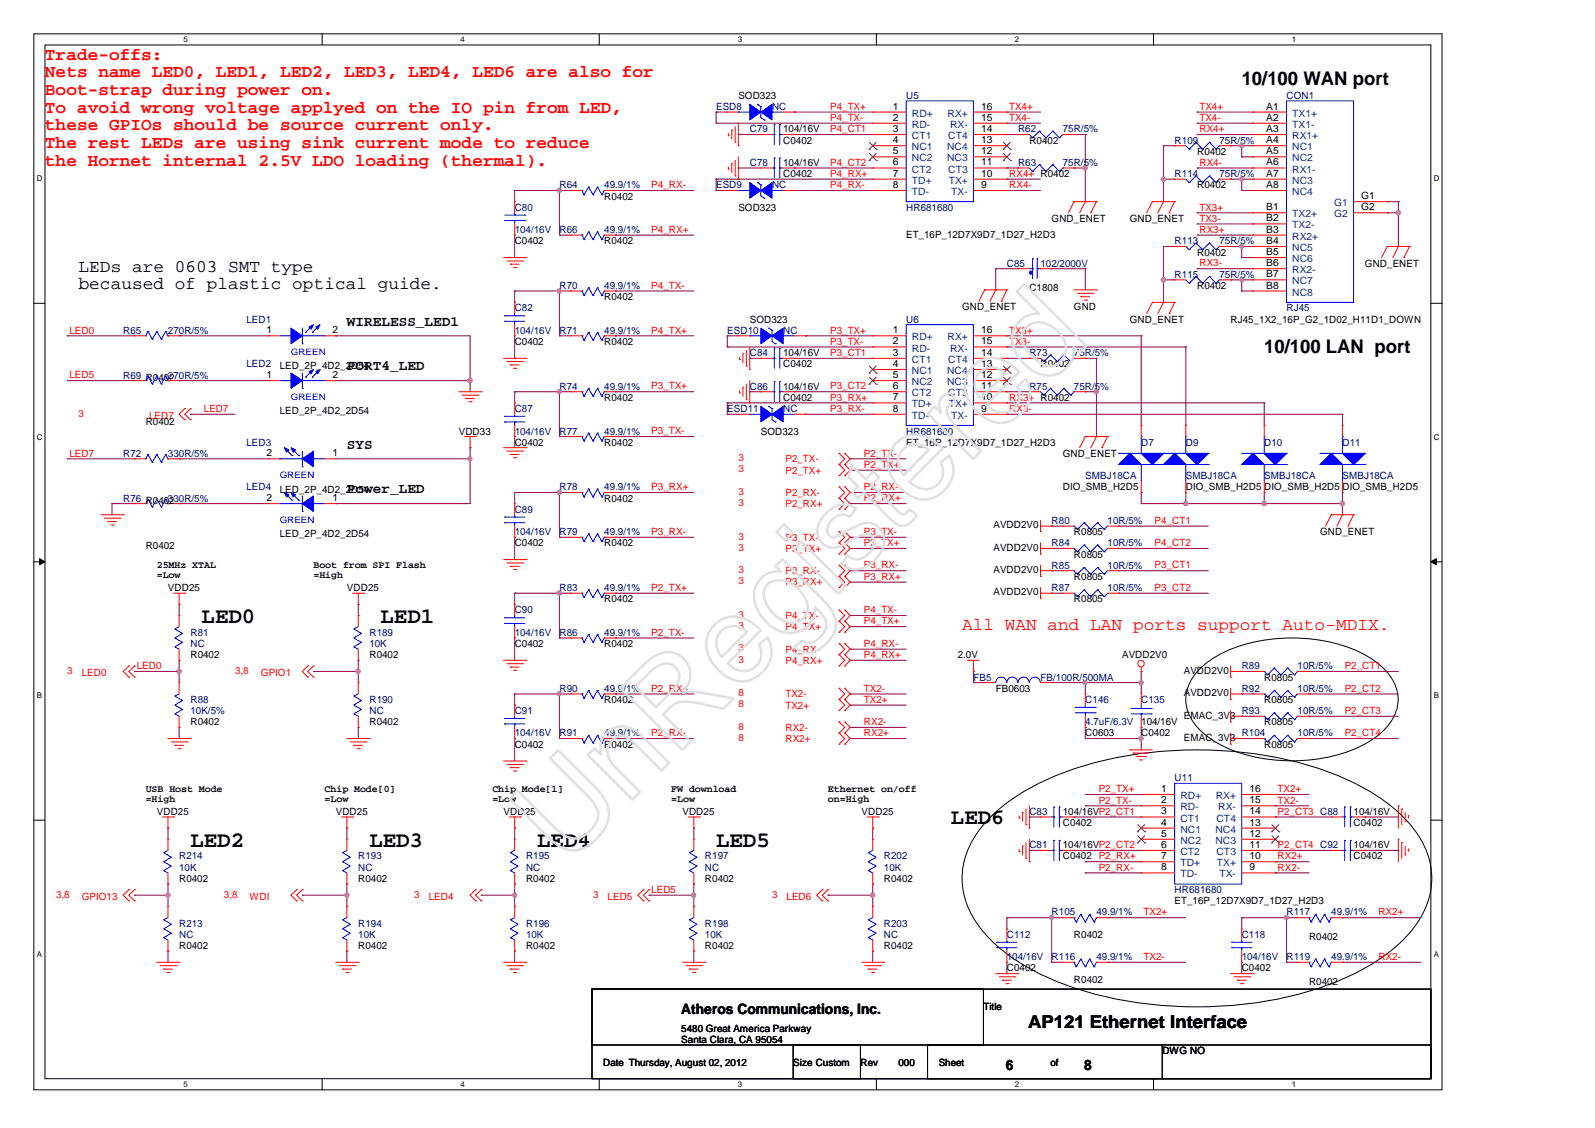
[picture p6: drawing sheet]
<svg xmlns="http://www.w3.org/2000/svg" width="297mm" height="210mm" viewBox="0 0 297 210" stroke-linecap="round" stroke-linejoin="round" font-family="sans-serif">
<defs><g id="words">
<text font-size="22.7" fill="#e0e0e0" x="105.1" y="161.5" transform="rotate(-45 105.1 161.5)">UnRegistered</text>
<g font-size="4.1">
<text x="37.5" y="116">LED0</text>
<text x="70.9" y="116">LED1</text>
<text x="177.1" y="153.5">LED6</text>
<text x="35.5" y="157.6">LED2</text>
<text x="68.8" y="157.6">LED3</text>
<text x="100" y="157.6">LED4</text>
<text x="133.3" y="157.6">LED5</text>
</g>
<g font-size="3.5">
<text x="231.2" y="15.8">10/100 WAN port</text>
<text x="235.4" y="65.8">10/100 LAN port</text>
</g>
<g font-size="3.3" fill="#f00">
<text x="8.4" y="11.1">Trade-offs:</text>
<text x="8.4" y="14.4">Nets name LED0, LED1, LED2, LED3, LED4, LED6 are also for</text>
<text x="8.4" y="17.7">Boot-strap during power on.</text>
<text x="8.4" y="21">To avoid wrong voltage applyed on the IO pin from LED,</text>
<text x="8.4" y="24.3">these GPIOs should be source current only.</text>
<text x="8.4" y="27.6">The rest LEDs are using sink current mode to reduce</text>
<text x="8.4" y="30.9">the Hornet internal 2.5V LDO loading (thermal).</text>
<text x="179.1" y="117.2">All WAN and LAN ports support Auto-MDIX.</text>
</g>
<g font-size="3.3">
<text x="14.6" y="50.6">LEDs are 0603 SMT type</text>
<text x="14.6" y="53.9">becaused of plastic optical guide.</text>
<text x="191.5" y="191.4">AP121 Ethernet Interface</text>
</g>
<g font-size="2.7">
<text x="64.6" y="60.6">WIRELESS_LED1</text>
<text x="64.6" y="69">PORT4_LED</text>
<text x="64.6" y="83.5">SYS</text>
<text x="64.6" y="91.9">Power_LED</text>
<text x="126.9" y="188.7">Atheros Communications, Inc.</text>
<text x="187.3" y="199.1">6</text>
<text x="201.9" y="199.1">8</text>
</g>
<g font-size="1.9" fill="#000080">
<text x="133.3" y="20.5">ESD8</text>
<text x="143.8" y="20.5">NC</text>
<text x="168.7" y="18.4">U5</text>
<text x="239.6" y="18.4">CON1</text>
<text x="139.6" y="24.6">C79</text>
<text x="189.6" y="24.6">R62</text>
<text x="197.9" y="24.6">75R/5%</text>
<text x="218.7" y="26.7">R109</text>
<text x="227.1" y="26.7">75R/5%</text>
<text x="104.2" y="35">R64</text>
<text x="112.5" y="35">49.9/1%</text>
<text x="133.3" y="35">ESD9</text>
<text x="139.6" y="30.9">C78</text>
<text x="143.8" y="35">NC</text>
<text x="189.6" y="30.9">R63</text>
<text x="197.9" y="30.9">75R/5%</text>
<text x="218.7" y="33">R114</text>
<text x="227.1" y="33">75R/5%</text>
<text x="95.8" y="39.2">C80</text>
<text x="168.7" y="39.2">HR681680</text>
<text x="95.8" y="43.4">104/16V</text>
<text x="104.2" y="43.4">R66</text>
<text x="112.5" y="43.4">49.9/1%</text>
<text x="218.7" y="45.5">R113</text>
<text x="227.1" y="45.5">75R/5%</text>
<text x="104.2" y="53.8">R70</text>
<text x="112.5" y="53.8">49.9/1%</text>
<text x="187.5" y="49.6">C85</text>
<text x="193.8" y="49.6">102/2000V</text>
<text x="218.7" y="51.7">R115</text>
<text x="227.1" y="51.7">75R/5%</text>
<text x="95.8" y="58">C82</text>
<text x="239.6" y="58">RJ45</text>
<text x="22.9" y="62.1">R65</text>
<text x="31.3" y="62.1">270R/5%</text>
<text x="45.9" y="60.1">LED1</text>
<text x="95.8" y="62.1">104/16V</text>
<text x="104.2" y="62.1">R71</text>
<text x="112.5" y="62.1">49.9/1%</text>
<text x="135.4" y="62.1">ESD10</text>
<text x="145.8" y="62.1">NC</text>
<text x="168.7" y="60.1">U6</text>
<text x="22.9" y="70.5">R69 R0402</text>
<text x="31.3" y="70.5">270R/5%</text>
<text x="45.9" y="68.4">LED2</text>
<text x="139.6" y="66.3">C84</text>
<text x="191.7" y="66.3">R73</text>
<text x="200" y="66.3">75R/5%</text>
<text x="95.8" y="76.7">C87</text>
<text x="104.2" y="72.6">R74</text>
<text x="112.5" y="72.6">49.9/1%</text>
<text x="135.4" y="76.7">ESD11</text>
<text x="139.6" y="72.6">C86</text>
<text x="145.8" y="76.7">NC</text>
<text x="191.7" y="72.6">R75</text>
<text x="200" y="72.6">75R/5%</text>
<text x="45.9" y="83">LED3</text>
<text x="95.8" y="80.9">104/16V</text>
<text x="104.2" y="80.9">R77</text>
<text x="112.5" y="80.9">49.9/1%</text>
<text x="168.7" y="80.9">HR681680</text>
<text x="212.5" y="83">D7</text>
<text x="220.8" y="83">D9</text>
<text x="235.4" y="83">D10</text>
<text x="250" y="83">D11</text>
<text x="22.9" y="85">R72</text>
<text x="31.3" y="85">330R/5%</text>
<text x="202.1" y="89.2">SMBJ18CA</text>
<text x="220.8" y="89.2">SMBJ18CA</text>
<text x="235.4" y="89.2">SMBJ18CA</text>
<text x="250" y="89.2">SMBJ18CA</text>
<text x="22.9" y="93.4">R76 R0402</text>
<text x="31.3" y="93.4">330R/5%</text>
<text x="45.9" y="91.3">LED4</text>
<text x="95.8" y="95.5">C89</text>
<text x="104.2" y="91.3">R78</text>
<text x="112.5" y="91.3">49.9/1%</text>
<text x="95.8" y="99.6">104/16V</text>
<text x="104.2" y="99.6">R79</text>
<text x="112.5" y="99.6">49.9/1%</text>
<text x="195.8" y="97.5">R80</text>
<text x="195.8" y="101.7">R84</text>
<text x="206.2" y="97.5">10R/5%</text>
<text x="206.2" y="101.7">10R/5%</text>
<text x="195.8" y="105.9">R85</text>
<text x="206.2" y="105.9">10R/5%</text>
<text x="104.2" y="110.1">R83</text>
<text x="112.5" y="110.1">49.9/1%</text>
<text x="195.8" y="110.1">R87</text>
<text x="206.2" y="110.1">10R/5%</text>
<text x="35.5" y="118.4">R81</text>
<text x="68.8" y="118.4">R189</text>
<text x="95.8" y="114.2">C90</text>
<text x="95.8" y="118.4">104/16V</text>
<text x="104.2" y="118.4">R86</text>
<text x="112.5" y="118.4">49.9/1%</text>
<text x="35.5" y="120.5">NC</text>
<text x="68.8" y="120.5">10K</text>
<text x="231.2" y="124.6">R89</text>
<text x="241.6" y="124.6">10R/5%</text>
<text x="35.5" y="130.9">R88</text>
<text x="68.8" y="130.9">R190</text>
<text x="104.2" y="128.8">R90</text>
<text x="112.5" y="128.8">49.9/1%</text>
<text x="181.3" y="126.7">FB5</text>
<text x="193.8" y="126.7">FB/100R/500MA</text>
<text x="202.1" y="130.9">C146</text>
<text x="212.5" y="130.9">C135</text>
<text x="231.2" y="128.8">R92</text>
<text x="241.6" y="128.8">10R/5%</text>
<text x="35.5" y="133">10K/5%</text>
<text x="68.8" y="133">NC</text>
<text x="95.8" y="133">C91</text>
<text x="95.8" y="137.1">104/16V</text>
<text x="104.2" y="137.1">R91</text>
<text x="112.5" y="137.1">49.9/1%</text>
<text x="202.1" y="135">4.7uF/6.3V</text>
<text x="231.2" y="133">R93</text>
<text x="231.2" y="137.1">R104</text>
<text x="241.6" y="133">10R/5%</text>
<text x="241.6" y="137.1">10R/5%</text>
<text x="218.7" y="145.4">U11</text>
<text x="191.7" y="151.7">C83</text>
<text x="33.4" y="160">R214</text>
<text x="66.7" y="160">R193</text>
<text x="98" y="160">R195</text>
<text x="131.3" y="160">R197</text>
<text x="164.6" y="160">R202</text>
<text x="191.7" y="157.9">C81</text>
<text x="33.4" y="162.1">10K</text>
<text x="66.7" y="162.1">NC</text>
<text x="98" y="162.1">NC</text>
<text x="131.3" y="162.1">NC</text>
<text x="164.6" y="162.1">10K</text>
<text x="218.7" y="166.3">HR681680</text>
<text x="33.4" y="172.5">R213</text>
<text x="66.7" y="172.5">R194</text>
<text x="98" y="172.5">R196</text>
<text x="131.3" y="172.5">R198</text>
<text x="164.6" y="172.5">R203</text>
<text x="195.8" y="170.4">R105</text>
<text x="204.2" y="170.4">49.9/1%</text>
<text x="239.6" y="170.4">R117</text>
<text x="247.9" y="170.4">49.9/1%</text>
<text x="33.4" y="174.6">NC</text>
<text x="66.7" y="174.6">10K</text>
<text x="98" y="174.6">10K</text>
<text x="131.3" y="174.6">10K</text>
<text x="164.6" y="174.6">NC</text>
<text x="187.5" y="174.6">C112</text>
<text x="187.5" y="178.8">104/16V</text>
<text x="195.8" y="178.8">R116</text>
<text x="204.2" y="178.8">49.9/1%</text>
<text x="231.2" y="174.6">C118</text>
<text x="231.2" y="178.8">104/16V</text>
<text x="239.6" y="178.8">R119</text>
<text x="247.9" y="178.8">49.9/1%</text>
</g>
<g font-size="1.9">
<text x="137.5" y="18.4">SOD323</text>
<text x="166.2" y="20.4">1</text>
<text x="166.2" y="22.5">2</text>
<text x="182.7" y="20.4">16</text>
<text x="182.7" y="22.5">15</text>
<text x="235.8" y="20.4">A1</text>
<text x="235.8" y="22.5">A2</text>
<text x="145.8" y="24.6">104/16V</text>
<text x="145.8" y="26.7">C0402</text>
<text x="166.2" y="24.6">3</text>
<text x="166.2" y="26.7">4</text>
<text x="166.2" y="28.7">5</text>
<text x="182.7" y="24.6">14</text>
<text x="182.7" y="26.7">13</text>
<text x="182.7" y="28.7">12</text>
<text x="191.7" y="26.7">R0402</text>
<text x="222.9" y="28.8">R0402</text>
<text x="235.8" y="24.6">A3</text>
<text x="235.8" y="26.7">A4</text>
<text x="235.8" y="28.7">A5</text>
<text x="145.8" y="30.9">104/16V</text>
<text x="145.8" y="33">C0402</text>
<text x="166.2" y="30.8">6</text>
<text x="166.2" y="32.9">7</text>
<text x="166.2" y="35">8</text>
<text x="182.7" y="30.8">11</text>
<text x="182.7" y="32.9">10</text>
<text x="182.7" y="35">9</text>
<text x="222.9" y="35">R0402</text>
<text x="235.8" y="30.8">A6</text>
<text x="235.8" y="32.9">A7</text>
<text x="235.8" y="35">A8</text>
<text x="112.5" y="37.2">R0402</text>
<text x="137.5" y="39.2">SOD323</text>
<text x="195.8" y="41.3">GND_ENET</text>
<text x="210.4" y="41.3">GND_ENET</text>
<text x="235.8" y="39.2">B1</text>
<text x="235.8" y="41.2">B2</text>
<text x="253.5" y="37.1">G1</text>
<text x="253.5" y="39.2">G2</text>
<text x="95.8" y="45.5">C0402</text>
<text x="112.5" y="45.5">R0402</text>
<text x="168.7" y="44.2">ET_16P_12D7X9D7_1D27_H2D3</text>
<text x="222.9" y="47.6">R0402</text>
<text x="235.8" y="43.3">B3</text>
<text x="235.8" y="45.4">B4</text>
<text x="235.8" y="47.5">B5</text>
<text x="222.9" y="53.8">R0402</text>
<text x="235.8" y="49.6">B6</text>
<text x="235.8" y="51.6">B7</text>
<text x="235.8" y="53.7">B8</text>
<text x="254.2" y="49.6">GND_ENET</text>
<text x="112.5" y="55.9">R0402</text>
<text x="179.1" y="57.8">GND_ENET</text>
<text x="191.7" y="54.2">C1808</text>
<text x="200" y="57.8">GND</text>
<text x="49.6" y="62.1">1</text>
<text x="61.9" y="62.1">2</text>
<text x="95.8" y="64.2">C0402</text>
<text x="112.5" y="64.2">R0402</text>
<text x="139.6" y="60.1">SOD323</text>
<text x="166.2" y="62.1">1</text>
<text x="166.2" y="64.1">2</text>
<text x="182.7" y="62.1">16</text>
<text x="182.7" y="64.1">15</text>
<text x="210.4" y="60.1">GND_ENET</text>
<text x="229.1" y="60.1">RJ45_1X2_16P_G2_1D02_H11D1_DOWN</text>
<text x="49.6" y="70.4">1</text>
<text x="52.1" y="68.8">LED_2P_4D2_2D54</text>
<text x="61.9" y="70.4">2</text>
<text x="145.8" y="66.3">104/16V</text>
<text x="145.8" y="68.4">C0402</text>
<text x="166.2" y="66.2">3</text>
<text x="166.2" y="68.3">4</text>
<text x="166.2" y="70.4">5</text>
<text x="182.7" y="66.2">14</text>
<text x="182.7" y="68.3">13</text>
<text x="182.7" y="70.4">12</text>
<text x="193.8" y="68.4">R0402</text>
<text x="52.1" y="77.1">LED_2P_4D2_2D54</text>
<text x="112.5" y="74.6">R0402</text>
<text x="145.8" y="72.6">104/16V</text>
<text x="145.8" y="74.6">C0402</text>
<text x="166.2" y="72.5">6</text>
<text x="166.2" y="74.5">7</text>
<text x="166.2" y="76.7">8</text>
<text x="182.7" y="72.5">11</text>
<text x="182.7" y="74.5">10</text>
<text x="182.7" y="76.7">9</text>
<text x="27.1" y="79.2">R0402</text>
<text x="85.4" y="80.9">VDD33</text>
<text x="95.8" y="83">C0402</text>
<text x="112.5" y="83">R0402</text>
<text x="141.7" y="80.9">SOD323</text>
<text x="168.7" y="83">ET_16P_12D7X9D7_1D27_H2D3</text>
<text x="49.6" y="85">2</text>
<text x="61.9" y="85">1</text>
<text x="197.9" y="85">GND_ENET</text>
<text x="49.6" y="93.3">2</text>
<text x="52.1" y="91.7">LED_2P_4D2_2D54</text>
<text x="61.9" y="93.3">1</text>
<text x="112.5" y="93.4">R0402</text>
<text x="197.9" y="91.3">DIO_SMB_H2D5</text>
<text x="220.8" y="91.3">DIO_SMB_H2D5</text>
<text x="235.4" y="91.3">DIO_SMB_H2D5</text>
<text x="250" y="91.3">DIO_SMB_H2D5</text>
<text x="52.1" y="100">LED_2P_4D2_2D54</text>
<text x="95.8" y="101.7">C0402</text>
<text x="112.5" y="101.7">R0402</text>
<text x="185" y="98.4">AVDD2V0</text>
<text x="200" y="99.6">R0805</text>
<text x="245.8" y="99.6">GND_ENET</text>
<text x="27.1" y="102.1">R0402</text>
<text x="29.2" y="105.7">25MHz XTAL</text>
<text x="29.2" y="107.6">=Low</text>
<text x="58.4" y="105.7">Boot from SPI Flash</text>
<text x="58.4" y="107.6">=High</text>
<text x="185" y="102.5">AVDD2V0</text>
<text x="185" y="106.7">AVDD2V0</text>
<text x="200" y="103.8">R0805</text>
<text x="200" y="107.9">R0805</text>
<text x="31.3" y="110.1">VDD25</text>
<text x="64.6" y="110.1">VDD25</text>
<text x="112.5" y="112.1">R0402</text>
<text x="185" y="110.9">AVDD2V0</text>
<text x="200" y="112.1">R0805</text>
<text x="35.5" y="122.5">R0402</text>
<text x="68.8" y="122.5">R0402</text>
<text x="95.8" y="120.5">C0402</text>
<text x="112.5" y="120.5">R0402</text>
<text x="178.3" y="122.5">2.0V</text>
<text x="208.9" y="122.5">AVDD2V0</text>
<text x="220.4" y="125.5">AVDD2V0</text>
<text x="112.5" y="130.9">R0402</text>
<text x="185.4" y="128.8">FB0603</text>
<text x="220.4" y="129.6">AVDD2V0</text>
<text x="235.4" y="126.7">R0805</text>
<text x="235.4" y="130.9">R0805</text>
<text x="35.5" y="135">R0402</text>
<text x="68.8" y="135">R0402</text>
<text x="202.1" y="137.1">C0603</text>
<text x="212.5" y="135">104/16V</text>
<text x="212.5" y="137.1">C0402</text>
<text x="220.4" y="133.8">EMAC_3V3</text>
<text x="220.4" y="138">EMAC_3V3</text>
<text x="235.4" y="135">R0805</text>
<text x="95.8" y="139.2">C0402</text>
<text x="112.5" y="139.2">R0402</text>
<text x="235.4" y="139.2">R0805</text>
<text x="27.1" y="147.4">USB Host Mode</text>
<text x="27.1" y="149.3">=High</text>
<text x="60.4" y="147.4">Chip Mode[0]</text>
<text x="60.4" y="149.3">=Low</text>
<text x="91.7" y="147.4">Chip Mode[1]</text>
<text x="91.7" y="149.3">=Low</text>
<text x="125" y="147.4">FW download</text>
<text x="125" y="149.3">=Low</text>
<text x="154.2" y="147.4">Ethernet on/off</text>
<text x="154.2" y="149.3">on=High</text>
<text x="216.2" y="147.4">1</text>
<text x="216.2" y="149.6">2</text>
<text x="232.7" y="147.4">16</text>
<text x="232.7" y="149.6">15</text>
<text x="29.2" y="151.7">VDD25</text>
<text x="62.5" y="151.7">VDD25</text>
<text x="93.8" y="151.7">VDD25</text>
<text x="127.1" y="151.7">VDD25</text>
<text x="160.4" y="151.7">VDD25</text>
<text x="197.9" y="151.7">104/16VP2_CT1</text>
<text x="197.9" y="153.8">C0402</text>
<text x="216.2" y="151.6">3</text>
<text x="216.2" y="153.7">4</text>
<text x="216.2" y="155.8">5</text>
<text x="232.7" y="151.6">14</text>
<text x="232.7" y="153.7">13</text>
<text x="232.7" y="155.8">12</text>
<text x="252" y="151.7">104/16V</text>
<text x="252" y="153.8">C0402</text>
<text x="197.9" y="157.9">104/16VP2_CT2</text>
<text x="197.9" y="160">C0402 P2_RX+</text>
<text x="216.2" y="157.9">6</text>
<text x="216.2" y="160">7</text>
<text x="232.7" y="157.9">11</text>
<text x="232.7" y="160">10</text>
<text x="252" y="157.9">104/16V</text>
<text x="252" y="160">C0402</text>
<text x="33.4" y="164.2">R0402</text>
<text x="66.7" y="164.2">R0402</text>
<text x="98" y="164.2">R0402</text>
<text x="131.3" y="164.2">R0402</text>
<text x="164.6" y="164.2">R0402</text>
<text x="216.2" y="162">8</text>
<text x="232.7" y="162">9</text>
<text x="218.7" y="168.4">ET_16P_12D7X9D7_1D27_H2D3</text>
<text x="33.4" y="176.7">R0402</text>
<text x="66.7" y="176.7">R0402</text>
<text x="98" y="176.7">R0402</text>
<text x="131.3" y="176.7">R0402</text>
<text x="164.6" y="176.7">R0402</text>
<text x="200" y="174.6">R0402</text>
<text x="243.7" y="175">R0402</text>
<text x="187.5" y="180.8">C0402</text>
<text x="200" y="183">R0402</text>
<text x="231.2" y="180.8">C0402</text>
<text x="243.7" y="183.3">R0402</text>
<text x="183.1" y="188">Title</text>
<text x="126.9" y="192.1">5480 Great America Parkway</text>
<text x="126.9" y="194.2">Santa Clara, CA 95054</text>
<text x="216.4" y="196.2">DWG NO</text>
<text x="112.3" y="198.4">Date Thursday, August 02, 2012</text>
<text x="147.7" y="198.4">Size Custom</text>
<text x="160.2" y="198.4">Rev</text>
<text x="167.3" y="198.4">000</text>
<text x="174.8" y="198.4">Sheet</text>
<text x="195.6" y="198.4">of</text>
</g>
<g font-size="1.9" fill="#f00">
<text x="154.6" y="20.4">P4_TX+</text>
<text x="154.6" y="22.5">P4_TX-</text>
<text x="187.9" y="20.4">TX4+</text>
<text x="187.9" y="22.5">TX4-</text>
<text x="223.3" y="22.5">TX4-</text>
<text x="223.3" y="20.4">TX4+</text>
<text x="154.6" y="24.6">P4_CT1</text>
<text x="223.3" y="24.6">RX4+</text>
<text x="121.3" y="35">P4_RX-</text>
<text x="154.6" y="30.9">P4_CT2</text>
<text x="154.6" y="32.9">P4_RX+</text>
<text x="154.6" y="35">P4_RX-</text>
<text x="187.9" y="35">RX4-</text>
<text x="187.9" y="32.9">RX4+ R0402</text>
<text x="223.3" y="30.9">RX4-</text>
<text x="223.3" y="39.2">TX3+</text>
<text x="223.3" y="41.3">TX3-</text>
<text x="121.3" y="43.3">P4_RX+</text>
<text x="223.3" y="43.3">RX3+</text>
<text x="121.3" y="53.8">P4_TX-</text>
<text x="223.3" y="49.6">RX3-</text>
<text x="12.9" y="62.1">LED0</text>
<text x="121.3" y="62.1">P4_TX+</text>
<text x="154.6" y="62.1">P3_TX+</text>
<text x="154.6" y="64.2">P3_TX-</text>
<text x="187.9" y="62.1">TX3+</text>
<text x="187.9" y="64.2">TX3-</text>
<text x="12.9" y="70.4">LED5</text>
<text x="154.6" y="66.3">P3_CT1</text>
<text x="14.6" y="77.5">3</text>
<text x="27.8" y="78">LED7</text>
<text x="38" y="76.7">LED7</text>
<text x="121.3" y="72.5">P3_TX+</text>
<text x="154.6" y="72.5">P3_CT2</text>
<text x="154.6" y="74.6">P3_RX+</text>
<text x="154.6" y="76.7">P3_RX-</text>
<text x="187.9" y="76.7">RX3-</text>
<text x="187.9" y="74.6">RX3+ R0402</text>
<text x="121.3" y="80.8">P3_TX-</text>
<text x="12.9" y="85">LED7</text>
<text x="137.5" y="85.9">3</text>
<text x="137.5" y="88">3</text>
<text x="146.3" y="86.1">P2_TX-</text>
<text x="146.3" y="88.2">P2_TX+</text>
<text x="160.9" y="85">P2_TX-</text>
<text x="160.9" y="87.1">P2_TX+</text>
<text x="121.3" y="91.3">P3_RX+</text>
<text x="137.5" y="94.2">3</text>
<text x="137.5" y="92.1">3</text>
<text x="146.3" y="94.4">P2_RX+</text>
<text x="146.3" y="92.3">P2_RX-</text>
<text x="160.9" y="91.3">P2_RX-</text>
<text x="160.9" y="93.3">P2_RX+</text>
<text x="121.3" y="99.6">P3_RX-</text>
<text x="137.5" y="100.4">3</text>
<text x="146.3" y="100.7">P3_TX-</text>
<text x="160.9" y="101.7">P3_TX+</text>
<text x="160.9" y="99.6">P3_TX-</text>
<text x="215" y="97.5">P4_CT1</text>
<text x="215" y="101.7">P4_CT2</text>
<text x="137.5" y="102.5">3</text>
<text x="137.5" y="106.7">3</text>
<text x="146.3" y="102.7">P3_TX+</text>
<text x="146.3" y="106.9">P3_RX-</text>
<text x="160.9" y="105.8">P3_RX-</text>
<text x="160.9" y="107.9">P3_RX+</text>
<text x="215" y="105.8">P3_CT1</text>
<text x="121.3" y="110">P2_TX+</text>
<text x="137.5" y="108.8">3</text>
<text x="146.3" y="109">P3_RX+</text>
<text x="215" y="110">P3_CT2</text>
<text x="121.3" y="118.4">P2_TX-</text>
<text x="137.5" y="115.1">3</text>
<text x="137.5" y="117.1">3</text>
<text x="146.3" y="115.3">P4_TX-</text>
<text x="146.3" y="117.3">P4_TX+</text>
<text x="160.9" y="114.2">P4_TX-</text>
<text x="160.9" y="116.2">P4_TX+</text>
<text x="12.5" y="125.5">3</text>
<text x="15.2" y="125.9">LED0</text>
<text x="25.5" y="124.6">LED0</text>
<text x="43.8" y="125.5">3,8</text>
<text x="48.6" y="125.9">GPIO1</text>
<text x="137.5" y="123.4">3</text>
<text x="137.5" y="121.3">3</text>
<text x="146.3" y="123.6">P4_RX+</text>
<text x="146.3" y="121.5">P4_RX-</text>
<text x="160.9" y="122.5">P4_RX+</text>
<text x="160.9" y="120.4">P4_RX-</text>
<text x="250.4" y="124.6">P2_CT1</text>
<text x="121.3" y="128.8">P2_RX+</text>
<text x="137.5" y="131.7">8</text>
<text x="137.5" y="129.6">8</text>
<text x="146.3" y="131.9">TX2+</text>
<text x="146.3" y="129.8">TX2-</text>
<text x="160.9" y="130.8">TX2+</text>
<text x="160.9" y="128.8">TX2-</text>
<text x="250.4" y="128.8">P2_CT2</text>
<text x="121.3" y="137.1">P2_RX-</text>
<text x="137.5" y="138">8</text>
<text x="137.5" y="135.9">8</text>
<text x="146.3" y="136.1">RX2-</text>
<text x="160.9" y="137.1">RX2+</text>
<text x="160.9" y="135">RX2-</text>
<text x="250.4" y="132.9">P2_CT3</text>
<text x="250.4" y="137.1">P2_CT4</text>
<text x="146.3" y="138.2">RX2+</text>
<text x="204.6" y="147.5">P2_TX+</text>
<text x="204.6" y="149.6">P2_TX-</text>
<text x="237.9" y="147.5">TX2+</text>
<text x="237.9" y="149.6">TX2-</text>
<text x="237.9" y="151.7">P2_CT3 C88</text>
<text x="237.9" y="157.9">P2_CT4 C92</text>
<text x="237.9" y="160">RX2+</text>
<text x="10.4" y="167.1">3,8</text>
<text x="15.2" y="167.5">GPIO13</text>
<text x="41.7" y="167.1">3,8</text>
<text x="46.5" y="167.5">WDI</text>
<text x="77.1" y="167.1">3</text>
<text x="79.8" y="167.5">LED4</text>
<text x="110.4" y="167.1">3</text>
<text x="113.1" y="167.5">LED5</text>
<text x="121.3" y="166.2">LED5</text>
<text x="143.8" y="167.1">3</text>
<text x="146.5" y="167.5">LED6</text>
<text x="204.6" y="162.1">P2_RX-</text>
<text x="237.9" y="162.1">RX2-</text>
<text x="212.9" y="170.4">TX2+</text>
<text x="256.7" y="170.4">RX2+</text>
<text x="212.9" y="178.7">TX2-</text>
<text x="256.7" y="178.7">RX2-</text>
</g>
<g font-size="1.9" fill="#004080">
<text x="169.8" y="21.7">RD+</text>
<text x="169.8" y="23.8">RD-</text>
<text x="176.4" y="21.7">RX+</text>
<text x="176.9" y="23.8">RX-</text>
<text x="240.6" y="21.7">TX1+</text>
<text x="240.6" y="23.8">TX1-</text>
<text x="169.8" y="25.9">CT1</text>
<text x="169.8" y="28">NC1</text>
<text x="176.4" y="28">NC4</text>
<text x="176.6" y="25.9">CT4</text>
<text x="240.6" y="25.9">RX1+</text>
<text x="240.6" y="28">NC1</text>
<text x="169.8" y="30">NC2</text>
<text x="169.8" y="32.1">CT2</text>
<text x="169.8" y="34.2">TD+</text>
<text x="176.4" y="30">NC3</text>
<text x="176.6" y="32.1">CT3</text>
<text x="176.6" y="34.2">TX+</text>
<text x="240.6" y="30">NC2</text>
<text x="240.6" y="32.1">RX1-</text>
<text x="240.6" y="34.2">NC3</text>
<text x="169.8" y="36.3">TD-</text>
<text x="177.1" y="36.3">TX-</text>
<text x="240.6" y="36.3">NC4</text>
<text x="240.6" y="40.5">TX2+</text>
<text x="248.4" y="38.4">G1</text>
<text x="248.4" y="40.5">G2</text>
<text x="240.6" y="42.5">TX2-</text>
<text x="240.6" y="44.6">RX2+</text>
<text x="240.6" y="46.7">NC5</text>
<text x="240.6" y="48.8">NC6</text>
<text x="240.6" y="50.9">RX2-</text>
<text x="240.6" y="53">NC7</text>
<text x="240.6" y="55">NC8</text>
<text x="169.8" y="63.4">RD+</text>
<text x="169.8" y="65.4">RD-</text>
<text x="176.4" y="63.4">RX+</text>
<text x="176.9" y="65.4">RX-</text>
<text x="169.8" y="67.6">CT1</text>
<text x="169.8" y="69.6">NC1</text>
<text x="169.8" y="71.7">NC2</text>
<text x="176.4" y="69.6">NC4</text>
<text x="176.4" y="71.7">NC3</text>
<text x="176.6" y="67.6">CT4</text>
<text x="169.8" y="73.8">CT2</text>
<text x="169.8" y="75.9">TD+</text>
<text x="169.8" y="78">TD-</text>
<text x="176.6" y="73.8">CT3</text>
<text x="176.6" y="75.9">TX+</text>
<text x="177.1" y="78">TX-</text>
<text x="219.8" y="148.8">RD+</text>
<text x="226.4" y="148.8">RX+</text>
<text x="219.8" y="150.9">RD-</text>
<text x="219.8" y="152.9">CT1</text>
<text x="219.8" y="155">NC1</text>
<text x="226.3" y="155">NC4</text>
<text x="226.5" y="152.9">CT4</text>
<text x="226.9" y="150.9">RX-</text>
<text x="219.8" y="157.1">NC2</text>
<text x="219.8" y="159.2">CT2</text>
<text x="219.8" y="161.3">TD+</text>
<text x="226.3" y="157.1">NC3</text>
<text x="226.5" y="159.2">CT3</text>
<text x="226.6" y="161.3">TX+</text>
<text x="219.8" y="163.4">TD-</text>
<text x="227.1" y="163.4">TX-</text>
</g>
<g font-size="1.7" fill="#00f">
<text x="54.2" y="66.1">GREEN</text>
<text x="54.2" y="74.4">GREEN</text>
<text x="52.1" y="89">GREEN</text>
<text x="52.1" y="97.3">GREEN</text>
</g>
<g font-size="1.5">
<text x="34.2" y="7.9">5</text>
<text x="85.8" y="7.9">4</text>
<text x="137.4" y="7.9">3</text>
<text x="189" y="7.9">2</text>
<text x="240.6" y="7.9">1</text>
<text x="6.9" y="33.8">D</text>
<text x="267" y="33.8">D</text>
<text x="6.9" y="81.9">C</text>
<text x="267" y="81.9">C</text>
<text x="6.9" y="130">B</text>
<text x="267" y="130">B</text>
<text x="6.9" y="178.1">A</text>
<text x="267" y="178.1">A</text>
<text x="34.2" y="202.4">5</text>
<text x="85.8" y="202.4">4</text>
<text x="137.4" y="202.4">3</text>
<text x="189" y="202.4">2</text>
<text x="240.6" y="202.4">1</text>
</g>
</g></defs>
<path d="M6.3 6.3h262.2v196.6h-262.2zM8.4 8.4h258v192.4h-258z" fill="none" stroke="#000" stroke-width=".19"/>
<g fill="#fff">
<path d="M34.2 6.6h.8v1.6h-.8z"/>
<path d="M34.2 201.1h.8v1.6h-.8z"/>
</g>
<path d="M60 6.3v2.1M60 200.8v2.1" fill="none" stroke="#000" stroke-width=".19"/>
<g fill="#fff">
<path d="M85.8 6.6h.8v1.6h-.8z"/>
<path d="M85.8 201.1h.8v1.6h-.8z"/>
</g>
<path d="M111.6 6.3v2.1M111.6 200.8v2.1" fill="none" stroke="#000" stroke-width=".19"/>
<g fill="#fff">
<path d="M137.4 6.6h.8v1.6h-.8z"/>
<path d="M137.4 201.1h.8v1.6h-.8z"/>
</g>
<path d="M163.2 6.3v2.1M163.2 200.8v2.1" fill="none" stroke="#000" stroke-width=".19"/>
<g fill="#fff">
<path d="M189 6.6h.8v1.6h-.8z"/>
<path d="M189 201.1h.8v1.6h-.8z"/>
</g>
<path d="M214.8 6.3v2.1M214.8 200.8v2.1" fill="none" stroke="#000" stroke-width=".19"/>
<g fill="#fff">
<path d="M240.6 6.6h.8v1.6h-.8z"/>
<path d="M240.6 201.1h.8v1.6h-.8z"/>
<path d="M6.9 32.4h1v1.7h-1z"/>
<path d="M267 32.4h1v1.7h-1z"/>
<path d="M6.9 80.5h1v1.7h-1z"/>
<path d="M267 80.5h1v1.7h-1z"/>
</g>
<path d="M6.3 56.5h2.1M266.4 56.5h2.1" fill="none" stroke="#000" stroke-width=".19"/>
<g fill="#fff">
<path d="M6.9 128.6h.9v1.7h-.9z"/>
<path d="M267 128.6h1v1.7h-1z"/>
</g>
<path d="M6.3 104.6h2.1M266.4 104.6h2.1" fill="none" stroke="#000" stroke-width=".19"/>
<path d="M7.4 104l1 .6-1 .5zM266.4 104.6l1.1-.6v1.1z" fill="#000" stroke="#000" stroke-width=".19"/>
<g fill="#fff">
<path d="M6.9 176.7h.9v1.7h-.9z"/>
<path d="M267 176.7h1v1.7h-1z"/>
</g>
<path d="M223.2 124.8a21 21 0 0 1 11.5-5.5 30.9 30.9 0 0 1 19.9 2.8 10.9 10.9 0 0 1 5.6 6.9 8 8 0 0 1-3.2 7.6 24.4 24.4 0 0 1-14.4 5 28.1 28.1 0 0 1-17.3-4.1 9.4 9.4 0 0 1-4.5-7.3 7.8 7.8 0 0 1 2.4-5.4zM6.3 152.7h2.1M185.1 151.5a45.7 45.7 0 0 1 20.8-10 76.1 76.1 0 0 1 41.4 2.2 37.5 37.5 0 0 1 14.7 9.1 15.1 15.1 0 0 1 4.2 14 20.6 20.6 0 0 1-8.7 11.3 54.3 54.3 0 0 1-23 8.5 73.9 73.9 0 0 1-38.3-4.1 33.5 33.5 0 0 1-13.6-9.7 14.3 14.3 0 0 1 0-18.6zM266.4 152.7h2.1M110.2 184.1h72.9v10.5h-72.9zM110.2 184.1h156.2v16.7h-156.2zM147.7 194.6h12.5v6.2h-12.5zM172.7 194.6h43.7v6.2h-43.7zM216.4 194.6h50v6.2h-50z" fill="none" stroke="#000" stroke-width=".19"/>
<g fill="none" stroke="#800040" stroke-width=".19">
<path d="M95.8 35.5h.1M95.8 35.5h10.4M95.8 35.5v2M104.2 35.5h.1M104.2 35.5v8.3M114.6 35.5h.1M114.6 35.5h14.6M133.3 20.9h.1M133.3 33.4h.1M133.3 35.5h.1M133.3 22.9h.1M133.3 35.5h2.1"/>
<path d="M133.3 20.9h2.1M133.3 20.9v2M133.3 33.4v2.1M133.3 33.4h29.2M133.3 22.9h29.2M137.5 31.3h.1M137.5 25.1h.1M137.5 31.3h4.2M137.5 25.1h4.2M147.9 20.9h.1M147.9 25.1h.1M147.9 31.3h.1"/>
<path d="M147.9 35.5h.1M147.9 35.5h14.6M147.9 20.9h14.6M147.9 31.3h14.6M147.9 25.1h14.6M187.5 25.1h.1M187.5 20.9h.1M187.5 35.5h.1M187.5 31.3h.1M187.5 33.4h.1M187.5 22.9h.1M187.5 35.5h6.3"/>
<path d="M187.5 20.9h6.3M187.5 33.4h6.3M187.5 22.9h6.3M187.5 31.3h2.1M187.5 25.1h2.1M200 31.3h.1M200 31.3h2.1M200 25.1h2.1M202.1 31.3h.1M202.1 25.1h.1M202.1 25.1v12.4M216.7 33.4h.1"/>
<path d="M216.7 27.1h.1M216.7 27.1v10.4M216.7 33.4h2M216.7 27.1h2M218.7 27.1h.1M222.9 39.6h.1M222.9 22.9h.1M222.9 31.3h.1M222.9 20.9h.1M222.9 25.1h.1M222.9 20.9h10.4M222.9 39.6h10.4"/>
<path d="M222.9 22.9h10.4M222.9 31.3h10.4M222.9 25.1h10.4M229.1 33.4h.1M229.1 27.1h.1M229.1 33.4h4.2M229.1 27.1h4.2M231.2 29.2h.1M231.2 35.5h.1M231.2 27.1h.1M231.2 33.4h.1M231.2 35.5h2.1"/>
<path d="M231.2 29.2h2.1M231.2 27.1v2.1M231.2 33.4v2.1M258.3 37.5h.1M258.3 39.6h.1M258.3 39.6h2.1M258.3 37.5h2.1M260.4 37.5h.1M260.4 39.6h.1M260.4 37.5v8.4M95.8 43.8h.1M95.8 54.2h.1"/>
<path d="M95.8 56.3h.1M95.8 54.2h10.4M95.8 43.8v4.2M95.8 54.2v2.1M104.2 54.2h.1M104.2 43.8h.1M104.2 43.8h2M104.2 54.2v8.3M114.6 43.8h.1M114.6 54.2h.1M114.6 43.8h14.6M114.6 54.2h14.6"/>
<path d="M185.4 50h.1M185.4 50h4.2M185.4 50v4M195.8 50h.1M195.8 50h6.3M202.1 50h.1M202.1 50v4M216.7 45.9h.1M216.7 52.1h.1M216.7 45.9v10.4M216.7 52.1h2M216.7 45.9h2"/>
<path d="M218.7 45.9h.1M222.9 41.7h.1M222.9 43.8h.1M222.9 50h.1M222.9 43.8h10.4M222.9 41.7h10.4M222.9 50h10.4M229.1 52.1h.1M229.1 45.9h.1M229.1 52.1h4.2M229.1 45.9h4.2M231.2 45.9h.1"/>
<path d="M231.2 54.2h.1M231.2 52.1h.1M231.2 48h.1M231.2 54.2h2.1M231.2 45.9v2.1M231.2 52.1v2.1M231.2 48h2.1M12.5 62.5h.1M12.5 70.9h.1M12.5 62.5h12.6M12.5 70.9h12.6M33.4 62.5h.1"/>
<path d="M33.4 70.9h.1M33.4 62.5h16.6M33.4 70.9h16.6M35.5 77.1h.1M35.5 77.1h8.3M62.5 62.5h.1M62.5 70.9h.1M62.5 62.5h25v10.4M62.5 70.9h25M87.5 70.9h.1M95.8 66.7h.1M95.8 72.9h.1"/>
<path d="M95.8 72.9h10.4M95.8 62.5v4.2M95.8 72.9v2.1M104.2 72.9h.1M104.2 62.5h.1M104.2 62.5h2M104.2 72.9v8.4M114.6 72.9h.1M114.6 62.5h.1M114.6 62.5h14.6M114.6 72.9h14.6M135.4 62.5h.1"/>
<path d="M135.4 75h.1M135.4 77.1h.1M135.4 64.6h.1M135.4 62.5h2.1M135.4 77.1h2.1M135.4 62.5v2.1M135.4 75v2.1M135.4 64.6h27.1M135.4 75h27.1M139.6 72.9h.1M139.6 66.7h.1M139.6 72.9h2.1"/>
<path d="M139.6 66.7h2.1M147.9 66.7h.1M147.9 72.9h.1M147.9 72.9h14.6M147.9 66.7h14.6M150 62.5h.1M150 77.1h.1M150 62.5h12.5M150 77.1h12.5M187.5 77.1h.1M187.5 66.7h.1M187.5 72.9h.1"/>
<path d="M187.5 62.5h.1M187.5 75h.1M187.5 64.6h.1M187.5 62.5h25M187.5 72.9h4.2M187.5 77.1h62.5M187.5 66.7h4.2M187.5 64.6h33.3M187.5 75h47.9M202.1 66.7h.1M202.1 72.9h.1M202.1 72.9h2.1"/>
<path d="M202.1 66.7h2.1M204.2 72.9h.1M204.2 66.7h.1M204.2 66.7v14.6M212.5 62.5h.1M212.5 62.5v16.7M220.8 64.6h.1M220.8 64.6v14.6M235.4 75h.1M235.4 75v4.2M250 77.1h.1M250 77.1v2.1"/>
<path d="M12.5 85.4h.1M12.5 85.4h12.6M20.9 93.8h.1M20.9 93.8h4.2M20.9 93.8v2M33.4 85.4h.1M33.4 93.8h.1M33.4 85.4h16.6M33.4 93.8h16.6M62.5 93.8h.1M62.5 85.4h25M87.5 85.4h.1"/>
<path d="M87.5 83.3h.1M87.5 83.3v10.5h-25M95.8 81.3h.1M95.8 91.7h.1M95.8 91.7h10.4M95.8 81.3v2M95.8 91.7v2.1M104.2 91.7h.1M104.2 81.3h.1M104.2 81.3h2M104.2 91.7v8.3M114.6 91.7h.1"/>
<path d="M114.6 81.3h.1M114.6 91.7h14.6M114.6 81.3h14.6M158.3 85.4h.1M158.3 87.5h.1M158.3 91.7h.1M158.3 93.8h.1M158.3 85.4h10.4M158.3 91.7h10.4M158.3 93.8h10.4M158.3 87.5h10.4M195.8 98h.1"/>
<path d="M195.8 98h2.1M208.3 98h.1M208.3 98h16.7M212.5 91.7h.1M212.5 93.8h.1M212.5 93.8h37.5M212.5 91.7v2.1M220.8 93.8h.1M220.8 91.7h.1M220.8 91.7v2.1M235.4 91.7h.1M235.4 93.8h.1"/>
<path d="M235.4 91.7v2.1M250 93.8h.1M250 91.7h.1M250 91.7v4.1M33.4 112.5h.1M33.4 112.5v2.1M66.7 112.5h.1M66.7 112.5v2.1M95.8 100h.1M95.8 118.8h.1M95.8 110.4h.1M95.8 100v4.2"/>
<path d="M95.8 110.4v2.1M95.8 118.8v4.1M95.8 110.4h10.4M104.2 100h.1M104.2 118.8h.1M104.2 110.4h.1M104.2 100h2M104.2 110.4v8.4M104.2 118.8h2M114.6 100h.1M114.6 110.4h.1M114.6 118.8h.1"/>
<path d="M114.6 100h14.6M114.6 110.4h14.6M114.6 118.8h14.6M158.3 114.6h.1M158.3 116.7h.1M158.3 102.1h.1M158.3 106.2h.1M158.3 100h.1M158.3 108.4h.1M158.3 100h10.4M158.3 114.6h10.4M158.3 116.7h10.4"/>
<path d="M158.3 102.1h10.4M158.3 106.2h10.4M158.3 108.4h10.4M195.8 102.1h.1M195.8 106.2h.1M195.8 110.4h.1M195.8 110.4h2.1M195.8 102.1h2.1M195.8 106.2h2.1M208.3 102.1h.1M208.3 106.2h.1M208.3 110.4h.1"/>
<path d="M208.3 110.4h16.7M208.3 102.1h16.7M208.3 106.2h16.7M25.1 125h.1M25.1 125h8.3M33.4 122.9h.1M33.4 125h.1M33.4 135.4h.1M33.4 122.9v4.2M33.4 135.4v2.1M58.4 125h.1M58.4 125h8.3"/>
<path d="M66.7 122.9h.1M66.7 125h.1M66.7 135.4h.1M66.7 122.9v4.2M66.7 135.4v2.1M95.8 131.3h.1M95.8 137.5h.1M95.8 129.2h.1M95.8 129.2v2.1M95.8 137.5v4.2M95.8 129.2h10.4M104.2 137.5h.1"/>
<path d="M104.2 129.2h.1M104.2 129.2v8.3M104.2 137.5h2M114.6 129.2h.1M114.6 137.5h.1M114.6 137.5h14.6M114.6 129.2h14.6M158.3 122.9h.1M158.3 120.9h.1M158.3 137.5h.1M158.3 131.3h.1M158.3 129.2h.1"/>
<path d="M158.3 135.4h.1M158.3 137.5h10.4M158.3 129.2h10.4M158.3 122.9h10.4M158.3 120.9h10.4M158.3 131.3h10.4M158.3 135.4h10.4M181.3 127.1h.1M181.3 125h.1M181.3 127.1h2M181.3 125v2.1M195.8 127.1h.1"/>
<path d="M195.8 127.1h16.7M202.1 137.5h.1M202.1 135.4h.1M202.1 127.1h.1M202.1 137.5h10.4M202.1 127.1v2.1M202.1 135.4v2.1M212.5 127.1h.1M212.5 135.4h.1M212.5 137.5h.1M212.5 125h.1M212.5 125v4.2"/>
<path d="M212.5 135.4v4.2M231.2 125h.1M231.2 129.2h.1M231.2 133.3h.1M231.2 137.5h.1M231.2 125h2.1M231.2 137.5h2.1M231.2 129.2h2.1M231.2 133.3h2.1M243.7 125h.1M243.7 129.2h.1M243.7 133.3h.1"/>
<path d="M243.7 137.5h.1M243.7 125h16.7M243.7 137.5h16.7M243.7 129.2h16.7M243.7 133.3h16.7M31.3 154.2h.1M31.3 154.2v2M64.6 154.2h.1M64.6 154.2v2M95.8 154.2h.1M95.8 154.2v2M129.2 154.2h.1"/>
<path d="M129.2 154.2v2M162.5 154.2h.1M162.5 154.2v2M191.7 152.1h.1M191.7 158.3h.1M191.7 152.1h2.1M191.7 158.3h2.1M200 152.1h.1M200 158.3h.1M200 152.1h12.5M200 158.3h12.5M202.1 147.9h.1"/>
<path d="M202.1 150h.1M202.1 147.9h10.4M202.1 150h10.4M237.5 147.9h.1M237.5 152.1h.1M237.5 158.3h.1M237.5 150h.1M237.5 152.1h10.4M237.5 147.9h6.2M237.5 158.3h10.4M237.5 150h6.2M254.2 158.3h.1"/>
<path d="M254.2 152.1h.1M254.2 152.1h6.2M254.2 158.3h6.2M25.1 166.7h.1M25.1 166.7h6.2M31.3 166.7h.1M31.3 164.6h.1M31.3 177.1h.1M31.3 164.6v4.1M31.3 177.1v2M56.3 166.7h.1M56.3 166.7h8.3"/>
<path d="M64.6 164.6h.1M64.6 166.7h.1M64.6 177.1h.1M64.6 164.6v4.1M64.6 177.1v2M89.6 166.7h.1M89.6 166.7h6.2M95.8 164.6h.1M95.8 166.7h.1M95.8 177.1h.1M95.8 164.6v4.1M95.8 177.1v2"/>
<path d="M120.9 166.7h.1M120.9 166.7h8.3M129.2 164.6h.1M129.2 166.7h.1M129.2 177.1h.1M129.2 164.6v4.1M129.2 177.1v2M154.2 166.7h.1M154.2 166.7h8.3M162.5 166.7h.1M162.5 177.1h.1M162.5 164.6h.1"/>
<path d="M162.5 164.6v4.1M162.5 177.1v2M187.5 170.8h.1M187.5 179.1h.1M187.5 170.8h10.4M187.5 170.8v2.1M187.5 179.1v2.2M195.8 170.8h.1M195.8 179.1h.1M195.8 179.1h2.1M195.8 170.8v8.3M202.1 162.5h.1"/>
<path d="M202.1 160.4h.1M202.1 162.5h10.4M202.1 160.4h10.4M206.2 179.1h.1M206.2 170.8h.1M206.2 170.8h14.6M206.2 179.1h14.6M231.2 170.8h.1M231.2 179.1h.1M231.2 170.8v2.1M231.2 179.1v2.2M231.2 170.8h10.4"/>
<path d="M237.5 162.5h.1M237.5 160.4h.1M237.5 162.5h6.2M237.5 160.4h6.2M239.6 170.8h.1M239.6 179.1h.1M239.6 179.1h2M239.6 170.8v8.3M250 179.1h.1M250 170.8h.1M250 170.8h14.6M250 179.1h14.6"/>
</g>
<g fill="#f0f" stroke="#f0f" stroke-width=".19">
<circle cx="104.2" cy="54.2" r=".39"/>
<circle cx="104.2" cy="72.9" r=".4"/>
<circle cx="104.2" cy="91.7" r=".4"/>
<circle cx="87.5" cy="85.4" r=".38"/>
<circle cx="104.2" cy="35.4" r=".39"/>
<circle cx="33.3" cy="125" r=".39"/>
<circle cx="104.2" cy="110.4" r=".4"/>
<circle cx="104.2" cy="129.2" r=".39"/>
<circle cx="87.5" cy="70.8" r=".39"/>
<circle cx="162.5" cy="166.6" r=".4"/>
<circle cx="31.3" cy="166.6" r=".4"/>
<circle cx="216.6" cy="33.4" r=".39"/>
<circle cx="216.6" cy="52.1" r=".4"/>
<circle cx="220.8" cy="93.7" r=".39"/>
<circle cx="212.5" cy="137.5" r=".38"/>
<circle cx="212.5" cy="127.1" r=".38"/>
<circle cx="202" cy="127.1" r=".38"/>
<circle cx="231.2" cy="27.1" r=".39"/>
<circle cx="231.2" cy="33.4" r=".38"/>
<circle cx="260.4" cy="39.6" r=".4"/>
<circle cx="231.2" cy="52.1" r=".39"/>
<circle cx="231.2" cy="45.8" r=".38"/>
<circle cx="202" cy="31.3" r=".39"/>
<circle cx="204.1" cy="72.9" r=".4"/>
<circle cx="235.4" cy="93.7" r=".4"/>
<circle cx="66.7" cy="125" r=".39"/>
<circle cx="64.6" cy="166.6" r=".39"/>
<circle cx="95.8" cy="166.6" r=".39"/>
<circle cx="129.1" cy="166.6" r=".39"/>
<circle cx="195.8" cy="170.8" r=".39"/>
<circle cx="239.5" cy="170.8" r=".39"/>
<circle cx="249.9" cy="93.7" r=".4"/>
</g>
<g fill="none" stroke="#f00" stroke-width=".19">
<path d="M95.8 37.5h.1M95.8 37.5v2.1M106.2 35.5h.1M106.2 35.5h2.2M112.5 35.5h2.1M114.6 35.5h.1M135.4 35.5h.1M135.4 20.9h.1M135.4 35.5h2.1M135.4 20.9h2.1M135.6 25.3h.1M135.6 31.5h.1"/>
<path d="M135.6 24.8v.5M135.6 31.1v.4M136.3 24.2h.1M136.3 30.5h.1M136.3 24.2v1.7M136.3 30.5v1.6M136.9 26.5h.1M136.9 32.8h.1M136.9 23.6v2.9M136.9 29.8v3M137.5 27.1h.1M137.5 33.4h.1"/>
<path d="M137.5 22.9v4.2M137.5 29.2v4.2M141.7 25.1h.1M141.7 31.3h.1M141.7 25.1h2.1M141.7 31.3h2.1M145.8 35.5h2.1M145.8 20.9h2.1M145.8 25.1h2.1M145.8 31.3h2.1M147.9 25.1h.1M147.9 35.5h.1"/>
<path d="M147.9 31.3h.1M147.9 20.9h.1M162.5 20.9h.1M162.5 22.9h.1M162.5 25.1h.1M162.5 27.1h.1M162.5 29.2h.1M162.5 31.3h.1M162.5 33.4h.1M162.5 35.5h.1M162.5 35.5h6.2M162.5 20.9h6.2"/>
<path d="M162.5 25.1h6.2M162.5 27.1h6.2M162.5 29.2h6.2M162.5 31.3h6.2M162.5 33.4h6.2M162.5 22.9h6.2M181.3 35.5h6.2M181.3 20.9h6.2M181.3 25.1h6.2M181.3 27.1h6.2M181.3 29.2h6.2M181.3 31.3h6.2"/>
<path d="M181.3 33.4h6.2M181.3 22.9h6.2M187.5 20.9h.1M187.5 22.9h.1M187.5 25.1h.1M187.5 27.1h.1M187.5 29.2h.1M187.5 31.3h.1M187.5 33.4h.1M187.5 35.5h.1M189.6 25.1h.1M189.6 31.3h.1"/>
<path d="M189.6 25.1h2.1M189.6 31.3h2.1M197.9 25.1h2.1M197.9 31.3h2.1M200 37.5h.1M200 25.1h.1M200 31.3h.1M200 37.5h4.2M200 37.5l-1 2.1M202.1 37.5h.1M202.1 37.5l-1.1 2.1M203.1 39.6h.1"/>
<path d="M204.2 37.5h.1M204.2 37.5l-1.1 2.1M214.6 37.5h.1M214.6 37.5l-1.1 2.1M214.6 37.5h4.1M216.7 37.5h.1M216.7 37.5l-1.1 2.1M217.7 39.6h.1M218.7 37.5h.1M218.7 27.1h.1M218.7 33.4h.1M218.7 37.5l-1 2.1"/>
<path d="M218.7 27.1h2.1M218.7 33.4h2.1M227.1 27.1h2M227.1 33.4h2M229.1 27.1h.1M229.1 33.4h.1M233.3 20.9h.1M233.3 25.1h.1M233.3 27.1h.1M233.3 29.2h.1M233.3 31.3h.1M233.3 33.4h.1"/>
<path d="M233.3 35.5h.1M233.3 22.9h.1M233.3 39.6h.1M233.3 35.5h6.3M233.3 20.9h6.3M233.3 25.1h6.3M233.3 27.1h6.3M233.3 29.2h6.3M233.3 31.3h6.3M233.3 33.4h6.3M233.3 22.9h6.3M233.3 39.6h6.3"/>
<path d="M252 37.5h6.3M252 39.6h6.3M258.3 37.5h.1M258.3 39.6h.1M93.8 48h4.2M94.4 48.6h2.9M95 49.2h.1M95 49.2h1.7M95.6 49.8h.4M95.8 56.3h.1M95.8 43.8h.1M95.8 41.7v2.1"/>
<path d="M95.8 56.3v2.1M96 49.8h.1M97.3 48.6h.1M98 48h.1M106.2 43.8h.1M106.2 54.2h.1M106.2 43.8h2.2M106.2 54.2h2.2M112.5 43.8h2.1M112.5 54.2h2.1M114.6 43.8h.1M114.6 54.2h.1"/>
<path d="M183.3 54h.1M183.3 54l-1 2.1M183.3 54h4.2M185.4 54h.1M185.4 54l-1 2.1M186.5 56.1h.1M187.5 54h.1M187.5 54l-1 2.1M189.6 50h.1M189.6 50h2.1M193.8 50h2M195.8 50h.1"/>
<path d="M200 54h4.2M200.6 54.6h2.9M201.2 55.2h.1M201.2 55.2h1.7M201.9 55.9h.4M202.3 55.9h.1M203.5 54.6h.1M204.2 54h.1M214.6 56.3h.1M214.6 56.3l-1.1 2.1M214.6 56.3h4.1M216.7 56.3h.1"/>
<path d="M216.7 56.3l-1.1 2.1M217.7 58.4h.1M218.7 56.3h.1M218.7 52.1h.1M218.7 45.9h.1M218.7 56.3l-1 2.1M218.7 45.9h2.1M218.7 52.1h2.1M227.1 45.9h2M227.1 52.1h2M229.1 52.1h.1M229.1 45.9h.1"/>
<path d="M233.3 41.7h.1M233.3 43.8h.1M233.3 45.9h.1M233.3 48h.1M233.3 50h.1M233.3 52.1h.1M233.3 54.2h.1M233.3 48h6.3M233.3 45.9h6.3M233.3 52.1h6.3M233.3 43.8h6.3M233.3 41.7h6.3"/>
<path d="M233.3 50h6.3M233.3 54.2h6.3M258.3 45.9h.1M258.3 45.9l-1 2.1M258.3 45.9h4.2M260.4 45.9h.1M260.4 45.9l-1 2.1M261.4 48h.1M262.5 45.9h.1M262.5 45.9l-1.1 2.1M25.1 62.5h.1M25.1 70.9h.1"/>
<path d="M25.1 70.9h2M25.1 62.5h2M31.3 70.9h2.1M31.3 62.5h2.1M33.4 62.5h.1M33.4 70.9h.1M34.4 76.1h.1M34.4 78.1h.1M34.4 76.1l-1 1 1 1M35.5 76.1h.1M35.5 78.1h.1M35.5 76.1l-1.1 1 1.1 1"/>
<path d="M50 70.9h.1M50 62.5h.1M50 70.9h2.1M50 62.5h2.1M60.4 70.9h2.1M60.4 62.5h2.1M62.5 70.9h.1M62.5 62.5h.1M85.4 72.9h4.2M86.1 73.6h2.9M86.7 74.2h.1M86.7 74.2h1.6"/>
<path d="M87.3 74.8h.4M87.7 74.8h.1M89 73.6h.1M89.6 72.9h.1M93.8 66.7h4.2M94.4 67.3h2.9M95 67.9h.1M95 67.9h1.7M95.6 68.6h.4M95.8 75h.1M95.8 62.5h.1M95.8 60.4v2.1"/>
<path d="M95.8 75v2.1M95.8 79.2v2.1M96 68.6h.1M97.3 67.3h.1M98 66.7h.1M106.2 72.9h.1M106.2 62.5h.1M106.2 72.9h2.2M106.2 62.5h2.2M112.5 72.9h2.1M112.5 62.5h2.1M114.6 72.9h.1"/>
<path d="M114.6 62.5h.1M137.5 62.5h.1M137.5 77.1h.1M137.5 62.5h2.1M137.5 77.1h2.1M137.7 73.1h.1M137.7 66.9h.1M137.7 66.5v.4M137.7 72.7v.4M138.3 72.1h.1M138.3 65.9h.1M138.3 65.9v1.6"/>
<path d="M138.3 72.1v1.7M139 74.4h.1M139 68.1h.1M139 65.2v2.9M139 71.5v2.9M139.6 75h.1M139.6 68.8h.1M139.6 64.6v4.2M139.6 70.9v4.1M141.7 66.7h.1M141.7 72.9h.1M141.7 66.7h2.1"/>
<path d="M141.7 72.9h2.1M145.8 66.7h2.1M145.8 72.9h2.1M147.9 66.7h.1M147.9 72.9h.1M147.9 62.5h2.1M147.9 77.1h2.1M150 62.5h.1M150 77.1h.1M162.5 62.5h.1M162.5 64.6h.1M162.5 66.7h.1"/>
<path d="M162.5 68.8h.1M162.5 70.9h.1M162.5 72.9h.1M162.5 75h.1M162.5 77.1h.1M162.5 66.7h6.2M162.5 72.9h6.2M162.5 70.9h6.2M162.5 62.5h6.2M162.5 77.1h6.2M162.5 64.6h6.2M162.5 68.8h6.2"/>
<path d="M162.5 75h6.2M181.3 66.7h6.2M181.3 72.9h6.2M181.3 70.9h6.2M181.3 62.5h6.2M181.3 77.1h6.2M181.3 64.6h6.2M181.3 68.8h6.2M181.3 75h6.2M187.5 62.5h.1M187.5 64.6h.1M187.5 66.7h.1"/>
<path d="M187.5 68.8h.1M187.5 70.9h.1M187.5 72.9h.1M187.5 75h.1M187.5 77.1h.1M191.7 72.9h.1M191.7 66.7h.1M191.7 66.7h2.1M191.7 72.9h2.1M200 66.7h2.1M200 72.9h2.1M202.1 72.9h.1"/>
<path d="M202.1 66.7h.1M212.5 79.2h.1M212.5 79.2v2.1M220.8 79.2h.1M220.8 79.2v2.1M235.4 79.2h.1M235.4 79.2v2.1M250 79.2h.1M250 79.2v2.1M18.8 95.8h4.1M19.4 96.5h2.9M20.1 97.1h.1"/>
<path d="M20.1 97.1h1.6M20.7 97.7h.4M21.1 97.7h.1M22.3 96.5h.1M22.9 95.8h.1M25.1 93.8h.1M25.1 85.4h.1M25.1 93.8h2M25.1 85.4h2M31.3 93.8h2.1M31.3 85.4h2.1M33.4 93.8h.1"/>
<path d="M33.4 85.4h.1M50 85.4h.1M50 93.8h.1M50 93.8h2.1M50 85.4h2.1M60.4 93.8h2.1M60.4 85.4h2.1M62.5 85.4h.1M62.5 93.8h.1M86.5 81.3h2.1M87.5 83.3h.1M87.5 81.3v2"/>
<path d="M88.6 81.3h.1M93.8 83.3h4.2M94.4 84h2.9M95 84.6h.1M95 84.6h1.7M95.6 85.2h.4M95.8 93.8h.1M95.8 81.3h.1M95.8 93.8v2M95.8 98v2M96 85.2h.1M97.3 84h.1"/>
<path d="M98 83.3h.1M106.2 91.7h.1M106.2 81.3h.1M106.2 81.3h2.2M106.2 91.7h2.2M112.5 81.3h2.1M112.5 91.7h2.1M114.6 91.7h.1M114.6 81.3h.1M156.2 99h.1M156.2 94.8h.1M156.2 92.7h.1"/>
<path d="M156.2 86.5h.1M156.2 84.4h.1M156.2 90.6h.1M156.2 88.6h.1M156.2 99l1.1 1-1.1 1M156.2 92.7l1.1 1.1-1.1 1M156.2 84.4l1.1 1-1.1 1.1M156.2 90.6l1.1 1.1-1.1 1M156.2 86.5l1.1 1-1.1 1.1M157.3 99h.1M157.3 92.7h.1M157.3 94.8h.1"/>
<path d="M157.3 84.4h.1M157.3 86.5h.1M157.3 90.6h.1M157.3 88.6h.1M157.3 99l1 1-1 1M157.3 92.7l1 1.1-1 1M157.3 84.4l1 1-1 1.1M157.3 90.6l1 1.1-1 1M157.3 86.5l1 1-1 1.1M193.8 99h.1M193.8 98h2M193.8 96.9v2.1"/>
<path d="M195.8 98h.1M197.9 98h.1M197.9 98h2.1M202.1 81.3h.1M202.1 81.3h4.1M202.1 81.3l-1.1 2M204.2 81.3h.1M204.2 81.3l-1.1 2M205.2 83.3h.1M206.2 81.3h.1M206.2 98h2.1M206.2 81.3l-1 2"/>
<path d="M208.3 98h.1M212.5 91.7h.1M212.5 89.6v2.1M220.8 91.7h.1M220.8 89.6v2.1M235.4 91.7h.1M235.4 89.6v2.1M247.9 95.8h.1M247.9 95.8h4.1M247.9 95.8l-1.1 2.2M250 95.8h.1M250 91.7h.1"/>
<path d="M250 95.8l-1 2.2M250 89.6v2.1M251 98h.1M252 95.8h.1M252 95.8l-1 2.2M32.3 110.4h2.1M33.4 112.5h.1M33.4 114.6h.1M33.4 110.4v2.1M33.4 114.6v2.1M34.4 110.4h.1M65.7 110.4h2"/>
<path d="M66.7 112.5h.1M66.7 114.6h.1M66.7 110.4v2.1M66.7 114.6v2.1M67.7 110.4h.1M93.8 104.2h4.2M94.4 104.8h2.9M95 105.4h.1M95 105.4h1.7M95.6 106h.4M95.8 100h.1M95.8 112.5h.1"/>
<path d="M95.8 118.8h.1M95.8 112.5v2.1M95.8 116.7v2.1M96 106h.1M97.3 104.8h.1M98 104.2h.1M106.2 100h.1M106.2 110.4h.1M106.2 118.8h.1M106.2 110.4h2.2M106.2 100h2.2M106.2 118.8h2.2"/>
<path d="M112.5 110.4h2.1M112.5 100h2.1M112.5 118.8h2.1M114.6 100h.1M114.6 110.4h.1M114.6 118.8h.1M156.2 115.6h.1M156.2 113.6h.1M156.2 117.7h.1M156.2 119.8h.1M156.2 103.2h.1M156.2 101h.1"/>
<path d="M156.2 109.4h.1M156.2 107.3h.1M156.2 105.2h.1M156.2 113.6l1.1 1-1.1 1M156.2 115.6l1.1 1.1-1.1 1M156.2 119.8l1.1 1.1-1.1 1M156.2 101l1.1 1.1-1.1 1.1M156.2 107.3l1.1 1.1-1.1 1M156.2 105.2l1.1 1-1.1 1.1M157.3 113.6h.1M157.3 115.6h.1M157.3 117.7h.1"/>
<path d="M157.3 119.8h.1M157.3 101h.1M157.3 103.2h.1M157.3 107.3h.1M157.3 109.4h.1M157.3 105.2h.1M157.3 113.6l1 1-1 1M157.3 115.6l1 1.1-1 1M157.3 119.8l1 1.1-1 1M157.3 101l1 1.1-1 1.1M157.3 107.3l1 1.1-1 1M157.3 105.2l1 1-1 1.1"/>
<path d="M193.8 103.2h.1M193.8 107.3h.1M193.8 111.5h.1M193.8 110.4h2M193.8 101v2.2M193.8 105.2v2.1M193.8 109.4v2.1M193.8 102.1h2M193.8 106.2h2M195.8 102.1h.1M195.8 106.2h.1M195.8 110.4h.1"/>
<path d="M197.9 110.4h.1M197.9 102.1h.1M197.9 106.2h.1M197.9 110.4h2.1M197.9 102.1h2.1M197.9 106.2h2.1M206.2 110.4h2.1M206.2 102.1h2.1M206.2 106.2h2.1M208.3 110.4h.1M208.3 102.1h.1M208.3 106.2h.1"/>
<path d="M24 124h.1M24 126.1h.1M24 124l-1.1 1 1.1 1.1M25.1 124h.1M25.1 126.1h.1M25.1 124l-1.1 1 1.1 1.1M31.3 137.5h4.2M31.9 138.1h2.9M32.5 138.8h.1M32.5 138.8h1.7M33.1 139.4h.5M33.4 122.9h.1"/>
<path d="M33.4 135.4h.1M33.4 127.1h.1M33.4 120.9v2M33.4 127.1v2.1M33.4 133.3v2.1M33.6 139.4h.1M34.8 138.1h.1M35.5 137.5h.1M57.3 124h.1M57.3 126.1h.1M57.3 124l-1 1 1 1.1M58.4 124h.1"/>
<path d="M58.4 126.1h.1M58.4 124l-1.1 1 1.1 1.1M64.6 137.5h4.2M65.2 138.1h2.9M65.9 138.8h.1M65.9 138.8h1.6M66.5 139.4h.4M66.7 122.9h.1M66.7 135.4h.1M66.7 127.1h.1M66.7 120.9v2M66.7 127.1v2.1"/>
<path d="M66.7 133.3v2.1M66.9 139.4h.1M68.1 138.1h.1M68.8 137.5h.1M93.8 122.9h4.2M94.4 123.6h2.9M95 124.2h.1M95 124.2h1.7M95.6 124.8h.4M95.8 131.3h.1M95.8 137.5h.1M95.8 131.3v2"/>
<path d="M95.8 135.4v2.1M96 124.8h.1M97.3 123.6h.1M98 122.9h.1M106.2 129.2h.1M106.2 137.5h.1M106.2 137.5h2.2M106.2 129.2h2.2M112.5 137.5h2.1M112.5 129.2h2.1M114.6 129.2h.1M114.6 137.5h.1"/>
<path d="M156.2 124h.1M156.2 121.9h.1M156.2 132.3h.1M156.2 130.2h.1M156.2 138.5h.1M156.2 136.5h.1M156.2 128.1h.1M156.2 134.4h.1M156.2 121.9l1.1 1-1.1 1.1M156.2 130.2l1.1 1.1-1.1 1M156.2 136.5l1.1 1-1.1 1M156.2 128.1l1.1 1.1-1.1 1"/>
<path d="M156.2 134.4l1.1 1-1.1 1.1M157.3 121.9h.1M157.3 124h.1M157.3 130.2h.1M157.3 132.3h.1M157.3 136.5h.1M157.3 138.5h.1M157.3 128.1h.1M157.3 134.4h.1M157.3 121.9l1 1-1 1.1M157.3 130.2l1 1.1-1 1M157.3 136.5l1 1-1 1"/>
<path d="M157.3 128.1l1 1.1-1 1M157.3 134.4l1 1-1 1.1M180.2 122.9h.1M180.2 122.9h2.1M181.3 125h.1M181.3 122.9v2.1M183.3 127.1h.1M183.3 127.1h2.1M193.8 127.1h2M195.8 127.1h.1M202.1 129.2h.1M202.1 135.4h.1"/>
<path d="M202.1 129.2v2.1M202.1 133.3v2.1M210.4 139.6h.1M210.4 139.6h4.2M212.5 125h.1M212.5 135.4h.1M212.5 129.2h.1M212.5 124.2v.8M212.5 129.2v2.1M212.5 133.3v2.1M229.1 126.1h.1M229.1 130.2h.1"/>
<path d="M229.1 134.4h.1M229.1 138.5h.1M229.1 137.5h2.1M229.1 125h2.1M229.1 124v2.1M229.1 128.1v2.1M229.1 132.3v2.1M229.1 136.5v2M229.1 129.2h2.1M229.1 133.3h2.1M231.2 125h.1M231.2 129.2h.1"/>
<path d="M231.2 133.3h.1M231.2 137.5h.1M233.3 133.3h.1M233.3 125h.1M233.3 137.5h.1M233.3 129.2h.1M233.3 137.5h2.1M233.3 125h2.1M233.3 129.2h2.1M233.3 133.3h2.1M241.6 137.5h2.1M241.6 125h2.1"/>
<path d="M241.6 129.2h2.1M241.6 133.3h2.1M243.7 133.3h.1M243.7 125h.1M243.7 137.5h.1M243.7 129.2h.1M30.3 152.1h2M31.3 154.2h.1M31.3 156.2h.1M31.3 152.1v2.1M31.3 156.2v2.1M32.3 152.1h.1"/>
<path d="M63.6 152.1h2.1M64.6 154.2h.1M64.6 156.2h.1M64.6 152.1v2.1M64.6 156.2v2.1M65.7 152.1h.1M93.8 141.7h4.2M94.4 142.3h2.9M94.8 152.1h2.1M95 142.9h.1M95 142.9h1.7M95.6 143.5h.4"/>
<path d="M95.8 154.2h.1M95.8 156.2h.1M95.8 152.1v2.1M95.8 156.2v2.1M96 143.5h.1M96.9 152.1h.1M97.3 142.3h.1M98 141.7h.1M128.1 152.1h2.1M129.2 154.2h.1M129.2 156.2h.1M129.2 152.1v2.1"/>
<path d="M129.2 156.2v2.1M130.2 152.1h.1M161.5 152.1h2M162.5 154.2h.1M162.5 156.2h.1M162.5 152.1v2.1M162.5 156.2v2.1M163.5 152.1h.1M189.8 158.5h.1M189.8 152.3h.1M189.8 151.9v.4M189.8 158.1v.4"/>
<path d="M190.4 157.5h.1M190.4 151.2h.1M190.4 151.2v1.7M190.4 157.5v1.7M191 159.8h.1M191 153.5h.1M191 150.6v2.9M191 156.9v2.9M191.7 154.2h.1M191.7 150v4.2M191.7 156.2v4.2M193.8 158.3h.1"/>
<path d="M193.8 152.1h.1M193.8 152.1h2M193.8 158.3h2M197.9 152.1h2.1M197.9 158.3h2.1M200 158.3h.1M200 152.1h.1M211 140.2h.1M211 140.2h2.9M211.7 140.8h1.6M212.3 141.5h.1M212.3 141.5h.4"/>
<path d="M212.5 147.9h.1M212.5 150h.1M212.5 152.1h.1M212.5 154.2h.1M212.5 156.2h.1M212.5 158.3h.1M212.5 152.1h6.2M212.5 147.9h6.2M212.5 150h6.2M212.5 154.2h6.2M212.5 156.2h6.2M212.5 158.3h6.2"/>
<path d="M213.3 140.8h.1M231.2 152.1h6.3M231.2 147.9h6.3M231.2 150h6.3M231.2 154.2h6.3M231.2 156.2h6.3M231.2 158.3h6.3M237.5 147.9h.1M237.5 150h.1M237.5 152.1h.1M237.5 154.2h.1M237.5 156.2h.1"/>
<path d="M237.5 158.3h.1M247.9 152.1h.1M247.9 158.3h.1M247.9 152.1h2.1M247.9 158.3h2.1M252 152.1h2.2M252 158.3h2.2M254.2 152.1h.1M254.2 158.3h.1M260.4 156.2h.1M260.4 150h.1M260.4 150v4.2"/>
<path d="M260.4 156.2v4.2M261 156.9h.1M261 150.6h.1M261 150.6v2.9M261 156.9v2.9M261.7 159.2h.1M261.7 152.9h.1M261.7 151.2v1.7M261.7 157.5v1.7M262.2 158.1h.1M262.2 151.9h.1M262.2 151.9v.4"/>
<path d="M262.2 158.1v.4M24 165.6h.1M24 167.7h.1M24 165.6l-1.1 1.1 1.1 1M25.1 165.6h.1M25.1 167.7h.1M25.1 165.6l-1.1 1.1 1.1 1M29.2 179.1h4.2M29.8 179.8h3M31.3 177.1h.1M31.3 168.7h.1M31.3 164.6h.1"/>
<path d="M31.3 162.5v2.1M31.3 168.7v2.1M31.3 175v2.1M32.8 179.8h.1M33.4 179.1h.1M55.2 165.6h.1M55.2 167.7h.1M55.2 165.6l-1 1.1 1 1M56.3 165.6h.1M56.3 167.7h.1M56.3 165.6l-1.1 1.1 1.1 1M62.5 179.1h4.2"/>
<path d="M63.2 179.8h2.9M64.6 164.6h.1M64.6 177.1h.1M64.6 168.7h.1M64.6 162.5v2.1M64.6 168.7v2.1M64.6 175v2.1M66.1 179.8h.1M66.7 179.1h.1M88.6 165.6h.1M88.6 167.7h.1M88.6 165.6l-1.1 1.1 1.1 1"/>
<path d="M89.6 165.6h.1M89.6 167.7h.1M89.6 165.6l-1 1.1 1 1M93.8 179.1h4.2M94.4 179.8h2.9M95.8 164.6h.1M95.8 177.1h.1M95.8 168.7h.1M95.8 162.5v2.1M95.8 168.7v2.1M95.8 175v2.1M97.3 179.8h.1"/>
<path d="M98 179.1h.1M119.8 165.6h.1M119.8 167.7h.1M119.8 165.6l-1 1.1 1 1M120.9 165.6h.1M120.9 167.7h.1M120.9 165.6l-1.1 1.1 1.1 1M127.1 179.1h4.2M127.7 179.8h2.9M129.2 164.6h.1M129.2 177.1h.1M129.2 168.7h.1"/>
<path d="M129.2 162.5v2.1M129.2 168.7v2.1M129.2 175v2.1M130.6 179.8h.1M131.3 179.1h.1M153.1 165.6h.1M153.1 167.7h.1M153.1 165.6l-1 1.1 1 1M154.2 165.6h.1M154.2 167.7h.1M154.2 165.6l-1.1 1.1 1.1 1M160.4 179.1h4.2"/>
<path d="M161 179.8h2.9M162.5 164.6h.1M162.5 177.1h.1M162.5 168.7h.1M162.5 162.5v2.1M162.5 168.7v2.1M162.5 175v2.1M163.9 179.8h.1M164.6 179.1h.1M187.5 172.9h.1M187.5 179.1h.1M187.5 172.9v2.1"/>
<path d="M187.5 177.1v2M191.7 160.4h.1M197.9 170.8h.1M197.9 179.1h.1M197.9 179.1h2.1M197.9 170.8h2.1M204.2 179.1h2M204.2 170.8h2M206.2 170.8h.1M206.2 179.1h.1M212.5 160.4h.1M212.5 162.5h.1"/>
<path d="M212.5 160.4h6.2M212.5 162.5h6.2M231.2 172.9h.1M231.2 179.1h.1M231.2 160.4h6.3M231.2 162.5h6.3M231.2 172.9v2.1M231.2 177.1v2M237.5 160.4h.1M237.5 162.5h.1M241.6 170.8h.1M241.6 179.1h.1"/>
<path d="M241.6 179.1h2.1M241.6 170.8h2.1M247.9 179.1h2.1M247.9 170.8h2.1M250 170.8h.1M250 179.1h.1M30.5 180.4h.1M30.5 180.4h1.6M31.1 181.1h.4M31.5 181.1h.1M63.8 180.4h.1M63.8 180.4h1.6"/>
<path d="M64.4 181.1h.4M64.8 181.1h.1M95 180.4h.1M95 180.4h1.7M95.6 181.1h.4M96 181.1h.1M128.3 180.4h.1M128.3 180.4h1.7M129 181.1h.4M129.4 181.1h.1M161.7 180.4h.1M161.7 180.4h1.6"/>
<path d="M162.3 181.1h.4M162.7 181.1h.1M185.4 181.3h4.2M186 181.9h3M186.7 182.5h.1M186.7 182.5h1.6M187.3 183.1h.4M187.7 183.1h.1M189 181.9h.1M189.6 181.3h.1M229.1 181.3h4.2M229.8 181.9h2.9"/>
<path d="M230.4 182.5h.1M230.4 182.5h1.7M231 183.1h.4M231.4 183.1h.1M232.7 181.9h.1M233.3 181.3h.1"/>
<circle cx="212.5" cy="123.5" r=".6"/>
</g>
<g fill="none" stroke="#00f" stroke-width=".19">
<path d="M141 19.4h.1M141 19.4l.7 .4M141.7 19.8h.1M141.7 19.8v2.1l.6 .4M168.7 18.8h12.6v18.7h-12.6zM239.6 18.8h12.4v37.5h-12.4zM95.8 39.6v.4M108.4 35.5h.1M108.4 35.5l.3 .8M108.7 36.3h.1M109.6 34.8h.1M109.6 34.8l-.9 1.5"/>
<path d="M109.6 34.8l.8 1.5M110.4 36.3h.1M111.2 34.8h.1M111.2 34.8l-.8 1.5M111.2 34.8l.9 1.5M112.1 36.3h.1M112.5 35.5h.1M112.5 35.5l-.4 .8M137.5 35.5h.1M137.5 20.9h.1M137.5 35.5h2.1M137.5 20.9h2.1"/>
<path d="M141 34h.1M141 34l.7 .4M141.7 34.4h.1M141.7 34.4v2.1l.6 .4M142.3 36.9h.1M142.3 22.3h.1M143.8 35.5h.1M143.8 20.9h.1M143.8 25.1h.4M143.8 35.5h2M143.8 31.3h.4M143.8 20.9h2"/>
<path d="M144.2 25.1h.1M144.2 23.1h.1M144.2 31.3h.1M144.2 29.4h.1M144.2 23.1v3.8M144.2 29.4v3.7M145.2 23.1h.1M145.2 25.1h.1M145.2 29.4h.1M145.2 31.3h.1M145.2 23.1v3.8M145.2 29.4v3.7"/>
<path d="M145.2 25.1h.6M145.2 31.3h.6M191.7 25.1l.6 .5M191.7 31.3l.6 .6M192.3 25.6h.1M192.3 31.9h.1M193.5 24.4h.1M193.5 30.6h.1M193.5 24.4l-1.2 1.2M193.5 24.4l1.3 1.2M193.5 30.6l-1.2 1.3M193.5 30.6l1.3 1.3"/>
<path d="M194.8 25.6h.1M194.8 31.9h.1M196 24.4h.1M196 30.6h.1M196 24.4l-1.2 1.2M196 24.4l1.3 1.2M196 30.6l-1.2 1.3M196 30.6l1.3 1.3M197.3 25.6h.1M197.3 31.9h.1M197.9 25.1h.1M197.9 31.3h.1"/>
<path d="M197.9 25.1l-.6 .5M197.9 31.3l-.6 .6M220.8 27.1l.6 .7M220.8 33.4l.6 .6M221.4 27.8h.1M221.4 34h.1M222.7 26.5h.1M222.7 32.8h.1M222.7 26.5l-1.3 1.3M222.7 26.5l1.2 1.3M222.7 32.8l-1.3 1.2M222.7 32.8l1.2 1.2"/>
<path d="M223.9 27.8h.1M223.9 34h.1M225.2 26.5h.1M225.2 32.8h.1M225.2 26.5l-1.3 1.3M225.2 26.5l1.2 1.3M225.2 32.8l-1.3 1.2M225.2 32.8l1.2 1.2M226.4 27.8h.1M226.4 34h.1M227.1 27.1h.1M227.1 33.4h.1"/>
<path d="M227.1 27.1l-.7 .7M227.1 33.4l-.7 .6M94 59.8h.1M94 58.8h.1M94 59.8h3.7M94 58.8h3.7M94 41.1h3.7M94 40h3.7M95.8 58.8h.1M95.8 59.8h.1M95.8 40h.1M95.8 41.1h.1"/>
<path d="M95.8 41.1v.6M95.8 58.4v.4M95.8 59.8v.6M97.7 41.1h.1M97.7 40h.1M108.4 43.8h.1M108.4 54.2h.1M108.4 43.8l.3 .8M108.4 54.2l.3 .8M108.7 44.6h.1M108.7 55h.1M109.6 43.2h.1"/>
<path d="M109.6 53.6h.1M109.6 43.2l-.9 1.4M109.6 43.2l.8 1.4M109.6 53.6l-.9 1.4M109.6 53.6l.8 1.4M110.4 44.6h.1M110.4 55h.1M111.2 43.2h.1M111.2 53.6h.1M111.2 43.2l-.8 1.4M111.2 43.2l.9 1.4M111.2 53.6l-.8 1.4"/>
<path d="M111.2 53.6l.9 1.4M112.1 44.6h.1M112.1 55h.1M112.5 43.8h.1M112.5 54.2h.1M112.5 43.8l-.4 .8M112.5 54.2l-.4 .8M191.7 50h.6M192.3 48.2h.1M192.3 50h.1M192.3 48.2v3.7M193.1 48.2h.1"/>
<path d="M193.1 50h.1M193.1 48.2v3.7M193.1 50h.7M220.8 52.1l.6 .6M220.8 45.9l.6 .6M221.4 52.7h.1M221.4 46.5h.1M222.7 51.5h.1M222.7 45.2h.1M222.7 51.5l-1.3 1.2M222.7 51.5l1.2 1.2M222.7 45.2l-1.3 1.3"/>
<path d="M222.7 45.2l1.2 1.3M223.9 52.7h.1M223.9 46.5h.1M225.2 51.5h.1M225.2 45.2h.1M225.2 51.5l-1.3 1.2M225.2 51.5l1.2 1.2M225.2 45.2l-1.3 1.3M225.2 45.2l1.2 1.3M226.4 52.7h.1M226.4 46.5h.1M227.1 52.1h.1"/>
<path d="M227.1 45.9h.1M227.1 52.1l-.7 .6M227.1 45.9l-.7 .6M27.1 62.5h.1M27.1 70.9h.1M27.6 61.7h.1M27.6 70h.1M27.6 61.7l.8 1.5M27.6 61.7l-.5 .8M27.6 70l.8 1.5M27.6 70l-.5 .9M28.4 63.2h.1"/>
<path d="M28.4 71.5h.1M29.2 61.7h.1M29.2 70h.1M29.2 61.7l.8 1.5M29.2 61.7l-.8 1.5M29.2 70l.8 1.5M29.2 70l-.8 1.5M30 63.2h.1M30 71.5h.1M30.9 61.7h.1M30.9 70h.1M30.9 61.7l.4 .8"/>
<path d="M30.9 61.7l-.9 1.5M30.9 70l.4 .9M30.9 70l-.9 1.5M31.3 62.5h.1M31.3 70.9h.1M52.1 70.9h2.1M52.1 62.5h2.1M54.2 70.9h.1M54.2 62.5h.1M56.3 72.3h.1M56.3 64h.1M56.3 61.1v2.9"/>
<path d="M56.3 69.4v2.9M56.3 70.9h4.1M56.3 62.5h4.1M56.9 70.2h.1M56.9 61.9h.1M58.2 70.2h.1M58.2 61.9h.1M58.2 69l-1.3 1.2M58.2 60.7l-1.3 1.2M59.4 69l-1.2 1.2M59.4 60.7l-1.2 1.2M60.4 70.9h.1"/>
<path d="M60.4 62.5h.1M94 78.6h.1M94 77.5h.1M94 78.6h3.7M94 77.5h3.7M95.8 77.5h.1M95.8 78.6h.1M95.8 77.1v.4M95.8 78.6v.6M108.4 72.9h.1M108.4 62.5h.1M108.4 72.9l.3 .9"/>
<path d="M108.4 62.5l.3 .9M108.7 73.8h.1M108.7 63.4h.1M109.6 72.3h.1M109.6 61.9h.1M109.6 72.3l-.9 1.5M109.6 72.3l.8 1.5M109.6 61.9l-.9 1.5M109.6 61.9l.8 1.5M110.4 73.8h.1M110.4 63.4h.1M111.2 72.3h.1"/>
<path d="M111.2 61.9h.1M111.2 72.3l-.8 1.5M111.2 72.3l.9 1.5M111.2 61.9l-.8 1.5M111.2 61.9l.9 1.5M112.1 73.8h.1M112.1 63.4h.1M112.5 72.9h.1M112.5 62.5h.1M112.5 72.9l-.4 .9M112.5 62.5l-.4 .9M139.6 62.5h.1"/>
<path d="M139.6 77.1h.1M139.6 62.5h2.1M139.6 77.1h2.1M143.1 61.1h.1M143.1 75.6h.1M143.1 61.1l.7 .4M143.1 75.6l.7 .5M143.8 61.5h.1M143.8 76.1h.1M143.8 66.7h.4M143.8 72.9h.4M143.8 61.5v2.1l.6 .4"/>
<path d="M143.8 76.1v2l.6 .5M144.2 66.7h.1M144.2 64.8h.1M144.2 72.9h.1M144.2 71.1h.1M144.2 64.8v3.8M144.2 71.1v3.7M144.4 64h.1M144.4 78.6h.1M145.2 64.8h.1M145.2 66.7h.1M145.2 71.1h.1"/>
<path d="M145.2 72.9h.1M145.2 66.7h.6M145.2 64.8v3.8M145.2 71.1v3.7M145.2 72.9h.6M145.8 62.5h.1M145.8 77.1h.1M145.8 62.5h2.1M145.8 77.1h2.1M168.7 60.4h12.6v18.8h-12.6zM193.8 72.9l.6 .7M193.8 66.7l.6 .6"/>
<path d="M194.4 73.6h.1M194.4 67.3h.1M195.6 72.3h.1M195.6 66.1h.1M195.6 72.3l-1.2 1.3M195.6 72.3l1.3 1.3M195.6 66.1l-1.2 1.2M195.6 66.1l1.3 1.2M196.9 73.6h.1M196.9 67.3h.1M198.1 72.3h.1M198.1 66.1h.1"/>
<path d="M198.1 72.3l-1.2 1.3M198.1 72.3l1.3 1.3M198.1 66.1l-1.2 1.2M198.1 66.1l1.3 1.2M199.4 73.6h.1M199.4 67.3h.1M200 72.9h.1M200 66.7h.1M200 72.9l-.6 .7M200 66.7l-.6 .6M27.1 93.8h.1M27.1 85.4h.1"/>
<path d="M27.6 93h.1M27.6 84.6h.1M27.6 93l.8 1.4M27.6 93l-.5 .8M27.6 84.6l.8 1.5M27.6 84.6l-.5 .8M28.4 94.4h.1M28.4 86.1h.1M29.2 93h.1M29.2 84.6h.1M29.2 93l.8 1.4M29.2 93l-.8 1.4"/>
<path d="M29.2 84.6l.8 1.5M29.2 84.6l-.8 1.5M30 94.4h.1M30 86.1h.1M30.9 93h.1M30.9 84.6h.1M30.9 93l.4 .8M30.9 93l-.9 1.4M30.9 84.6l.4 .8M30.9 84.6l-.9 1.5M31.3 93.8h.1M31.3 85.4h.1"/>
<path d="M52.1 85.4h.1M52.1 93.8h.1M52.1 85.4h4.2M52.1 93.8h4.2M53.2 83.6l1.2 1.2M53.2 91.9l1.2 1.2M54.4 84.8h.1M54.4 93.1h.1M54.4 83.6l1.3 1.2M54.4 91.9l1.3 1.2M55.7 84.8h.1M55.7 93.1h.1"/>
<path d="M56.3 86.9h.1M56.3 95.2h.1M56.3 84v2.9M56.3 92.3v2.9M58.4 85.4h.1M58.4 93.8h.1M58.4 85.4h2M58.4 93.8h2M94 97.3h.1M94 96.3h.1M94 97.3h3.7M94 96.3h3.7"/>
<path d="M95.8 96.3h.1M95.8 97.3h.1M95.8 95.8v.5M95.8 97.3v.7M108.4 91.7h.1M108.4 81.3h.1M108.4 91.7l.3 .8M108.4 81.3l.3 .8M108.7 92.5h.1M108.7 82.1h.1M109.6 91.1h.1M109.6 99.4h.1"/>
<path d="M109.6 80.6h.1M109.6 91.1l-.9 1.4M109.6 91.1l.8 1.4M109.6 99.4l-.9 1.4M109.6 99.4l.8 1.4M109.6 80.6l-.9 1.5M109.6 80.6l.8 1.5M110.4 92.5h.1M110.4 82.1h.1M111.2 91.1h.1M111.2 99.4h.1M111.2 80.6h.1"/>
<path d="M111.2 91.1l-.8 1.4M111.2 91.1l.9 1.4M111.2 99.4l-.8 1.4M111.2 99.4l.9 1.4M111.2 80.6l-.8 1.5M111.2 80.6l.9 1.5M112.1 92.5h.1M112.1 82.1h.1M112.5 91.7h.1M112.5 81.3h.1M112.5 91.7l-.4 .8M112.5 81.3l-.4 .8"/>
<path d="M200 98h.1M200 98l.6 .5M200.6 98.5h.1M201.9 97.3h.1M201.9 97.3l1.2 1.2M201.9 97.3l-1.3 1.2M203.1 98.5h.1M204.4 97.3h.1M204.4 97.3l1.2 1.2M204.4 97.3l-1.3 1.2M205.6 98.5h.1M206.2 98l-.6 .5"/>
<path d="M208.3 86.5h.1M208.3 84.4h.1M208.3 84.4h16.7M208.3 86.5h16.7M210.4 84.4h.1M210.4 84.4l2.1 2.1M210.4 84.4l-2.1 2.1M212.5 86.5h.1M212.5 81.3h.1M212.5 81.3v3.1l2.1 2.1M212.5 86.5v3.1M214.6 86.5h.1"/>
<path d="M216.7 84.4h.1M216.7 86.5h.1M216.7 84.4l-2.1 2.1M218.7 84.4h.1M218.7 84.4l2.1 2.1M218.7 84.4l-2 2.1M220.8 86.5h.1M220.8 81.3h.1M220.8 81.3v3.1l2.1 2.1M220.8 86.5v3.1M222.9 86.5h.1M225 84.4h.1"/>
<path d="M225 86.5h.1M225 84.4l-2.1 2.1M231.2 86.5h.1M231.2 84.4h.1M231.2 84.4h8.4M231.2 86.5h8.4M233.3 84.4h.1M233.3 84.4l2.1 2.1M233.3 84.4l-2.1 2.1M235.4 86.5h.1M235.4 81.3h.1M235.4 81.3v3.1l2.1 2.1"/>
<path d="M235.4 86.5v3.1M237.5 86.5h.1M239.6 84.4h.1M239.6 86.5h.1M239.6 84.4l-2.1 2.1M245.8 86.5h.1M245.8 84.4h.1M245.8 84.4h8.4M245.8 86.5h8.4M247.9 84.4h.1M247.9 84.4l2.1 2.1M247.9 84.4l-2.1 2.1"/>
<path d="M250 86.5h.1M250 81.3h.1M250 81.3v3.1l2 2.1M250 86.5v3.1M252 86.5h.1M254.2 84.4h.1M254.2 86.5h.1M254.2 84.4l-2.2 2.1M33.4 116.7l-.9 .4 1.5 .8-1.5 .9 1.5 .8-1.5 .8 .9 .5M66.7 116.7l-.8 .4 1.4 .8-1.4 .9 1.4 .8-1.4 .8 .8 .5M94 116.1h.1M94 115h.1"/>
<path d="M94 116.1h3.7M94 115h3.7M95.8 115h.1M95.8 116.1h.1M95.8 114.6v.4M95.8 116.1v.6M108.4 100h.1M108.4 110.4h.1M108.4 118.8h.1M108.4 100l.3 .8M108.4 110.4l.3 .8M108.4 118.8l.3 .8"/>
<path d="M108.7 100.8h.1M108.7 111.2h.1M108.7 119.6h.1M109.6 109.8h.1M109.6 118.1h.1M109.6 109.8l-.9 1.4M109.6 109.8l.8 1.4M109.6 118.1l-.9 1.5M109.6 118.1l.8 1.5M110.4 100.8h.1M110.4 111.2h.1M110.4 119.6h.1"/>
<path d="M111.2 109.8h.1M111.2 118.1h.1M111.2 109.8l-.8 1.4M111.2 109.8l.9 1.4M111.2 118.1l-.8 1.5M111.2 118.1l.9 1.5M112.1 100.8h.1M112.1 111.2h.1M112.1 119.6h.1M112.5 100h.1M112.5 110.4h.1M112.5 118.8h.1"/>
<path d="M112.5 100l-.4 .8M112.5 110.4l-.4 .8M112.5 118.8l-.4 .8M200 110.4h.1M200 102.1h.1M200 106.2h.1M200 110.4l.6 .7M200 102.1l.6 .6M200 106.2l.6 .7M200.6 111.1h.1M200.6 102.7h.1M200.6 106.9h.1"/>
<path d="M201.9 109.8h.1M201.9 101.5h.1M201.9 105.7h.1M201.9 109.8l1.2 1.3M201.9 109.8l-1.3 1.3M201.9 101.5l1.2 1.2M201.9 101.5l-1.3 1.2M201.9 105.7l1.2 1.2M201.9 105.7l-1.3 1.2M203.1 111.1h.1M203.1 102.7h.1M203.1 106.9h.1"/>
<path d="M204.4 109.8h.1M204.4 101.5h.1M204.4 105.7h.1M204.4 109.8l1.2 1.3M204.4 109.8l-1.3 1.3M204.4 101.5l1.2 1.2M204.4 101.5l-1.3 1.2M204.4 105.7l1.2 1.2M204.4 105.7l-1.3 1.2M205.6 111.1h.1M205.6 102.7h.1M205.6 106.9h.1"/>
<path d="M206.2 110.4l-.6 .7M206.2 102.1l-.6 .6M206.2 106.2l-.6 .7M33.4 129.2l-.9 .4 1.5 .8-1.5 .9 1.5 .8-1.5 .8 .9 .4M66.7 129.2l-.8 .4 1.4 .8-1.4 .9 1.4 .8-1.4 .8 .8 .4M94 134.8h.1M94 133.8h.1M94 134.8h3.7M94 133.8h3.7M95.8 133.8h.1M95.8 134.8h.1M95.8 133.3v.5"/>
<path d="M95.8 134.8v.6M108.4 129.2h.1M108.4 137.5h.1M108.4 129.2l.3 .8M108.4 137.5l.3 .8M108.7 130h.1M108.7 138.3h.1M109.6 128.6h.1M109.6 136.9h.1M109.6 128.6l-.9 1.4M109.6 128.6l.8 1.4M109.6 136.9l-.9 1.4"/>
<path d="M109.6 136.9l.8 1.4M110.4 130h.1M110.4 138.3h.1M111.2 128.6h.1M111.2 136.9h.1M111.2 128.6l-.8 1.4M111.2 128.6l.9 1.4M111.2 136.9l-.8 1.4M111.2 136.9l.9 1.4M112.1 130h.1M112.1 138.3h.1M112.5 129.2h.1"/>
<path d="M112.5 137.5h.1M112.5 129.2l-.4 .8M112.5 137.5l-.4 .8M185.4 127.1a1.02 1.02 0 0 1 1-1 1.02 1.02 0 0 1 1 1 1.04 1.04 0 0 1 1.1-1 1.04 1.04 0 0 1 1 1M189.6 127.1a1.04 1.04 0 0 1 1-1 1.04 1.04 0 0 1 1 1M191.7 127.1a1.02 1.02 0 0 1 1-1 1.02 1.02 0 0 1 1 1M200.2 132.7h3.8M200.2 131.7h3.8M202.1 131.7h.1M202.1 132.7h.1M202.1 131.3v.4M202.1 132.7v.6"/>
<path d="M204 132.7h.1M204 131.7h.1M210.6 131.9h3.8M210.6 132.9h3.8M212.5 132.9h.1M212.5 131.9h.1M212.5 131.3v.6M212.5 132.9v.4M214.4 131.9h.1M214.4 132.9h.1M235.4 133.3h.1M235.4 125h.1"/>
<path d="M235.4 137.5h.1M235.4 129.2h.1M235.4 133.3l.6 .7M235.4 125l.6 .6M235.4 137.5l.6 .6M235.4 129.2l.6 .6M236 134h.1M236 125.6h.1M236 138.1h.1M236 129.8h.1M237.3 132.7h.1M237.3 124.4h.1"/>
<path d="M237.3 136.9h.1M237.3 128.6h.1M237.3 132.7l1.2 1.3M237.3 132.7l-1.3 1.3M237.3 124.4l1.2 1.2M237.3 124.4l-1.3 1.2M237.3 136.9l1.2 1.2M237.3 136.9l-1.3 1.2M237.3 128.6l1.2 1.2M237.3 128.6l-1.3 1.2M238.5 134h.1M238.5 125.6h.1"/>
<path d="M238.5 138.1h.1M238.5 129.8h.1M239.8 132.7h.1M239.8 124.4h.1M239.8 136.9h.1M239.8 128.6h.1M239.8 132.7l1.2 1.3M239.8 132.7l-1.3 1.3M239.8 124.4l1.2 1.2M239.8 124.4l-1.3 1.2M239.8 136.9l1.2 1.2M239.8 136.9l-1.3 1.2"/>
<path d="M239.8 128.6l1.2 1.2M239.8 128.6l-1.3 1.2M241 134h.1M241 125.6h.1M241 138.1h.1M241 129.8h.1M241.6 133.3l-.6 .7M241.6 125l-.6 .6M241.6 137.5l-.6 .6M241.6 129.2l-.6 .6M31.3 158.3l-.8 .4 1.4 .9-1.4 .8 1.4 .8-1.4 .9 .8 .4M64.6 158.3l-.8 .4 1.4 .9-1.4 .8 1.4 .8-1.4 .9 .8 .4"/>
<path d="M95.8 158.3l-.8 .4 1.5 .9-1.5 .8 1.5 .8-1.5 .9 .8 .4M129.2 158.3l-.9 .4 1.5 .9-1.5 .8 1.5 .8-1.5 .9 .9 .4M162.5 158.3l-.8 .4 1.4 .9-1.4 .8 1.4 .8-1.4 .9 .8 .4M195.8 158.3h.4M195.8 152.1h.4M196.2 158.3h.1M196.2 156.5h.1M196.2 152.1h.1M196.2 150.2h.1M196.2 150.2v3.8M196.2 156.5v3.7M197.3 156.5h.1"/>
<path d="M197.3 158.3h.1M197.3 150.2h.1M197.3 152.1h.1M197.3 158.3h.6M197.3 150.2v3.8M197.3 156.5v3.7M197.3 152.1h.6M218.7 145.8h12.5v18.8h-12.5zM250 158.3h.4M250 152.1h.4M250.4 152.1h.1M250.4 150.2h.1"/>
<path d="M250.4 158.3h.1M250.4 156.5h.1M250.4 150.2v3.8M250.4 156.5v3.7M251.5 150.2h.1M251.5 152.1h.1M251.5 156.5h.1M251.5 158.3h.1M251.5 158.3h.5M251.5 152.1h.5M251.5 150.2v3.8M251.5 156.5v3.7"/>
<path d="M31.3 170.8l-.8 .4 1.4 .9-1.4 .8 1.4 .8-1.4 .9 .8 .4M64.6 170.8l-.8 .4 1.4 .9-1.4 .8 1.4 .8-1.4 .9 .8 .4M95.8 170.8l-.8 .4 1.5 .9-1.5 .8 1.5 .8-1.5 .9 .8 .4M129.2 170.8l-.9 .4 1.5 .9-1.5 .8 1.5 .8-1.5 .9 .9 .4M162.5 170.8l-.8 .4 1.4 .9-1.4 .8 1.4 .8-1.4 .9 .8 .4M185.6 176.4h.1M185.6 175.4h.1M185.6 176.4h3.7M185.6 175.4h3.7M187.5 175.4h.1M187.5 176.4h.1M187.5 175v.4"/>
<path d="M187.5 176.4v.7M200 170.8h.1M200 179.1h.1M200 170.8l.4 .9M200 179.1l.4 .9M200.4 171.7h.1M200.4 180h.1M201.2 170.2h.1M201.2 178.6h.1M201.2 170.2l-.8 1.5M201.2 170.2l.9 1.5M201.2 178.6l-.8 1.4"/>
<path d="M201.2 178.6l.9 1.4M202.1 171.7h.1M202.1 180h.1M202.9 170.2h.1M202.9 178.6h.1M202.9 170.2l-.8 1.5M202.9 170.2l.8 1.5M202.9 178.6l-.8 1.4M202.9 178.6l.8 1.4M203.7 171.7h.1M203.7 180h.1M204.2 170.8h.1"/>
<path d="M204.2 179.1h.1M204.2 170.8l-.5 .9M204.2 179.1l-.5 .9M229.4 176.4h.1M229.4 175.4h.1M229.4 176.4h3.7M229.4 175.4h3.7M231.2 175.4h.1M231.2 176.4h.1M231.2 175v.4M231.2 176.4v.7M243.7 170.8h.1"/>
<path d="M243.7 179.1h.1M243.7 170.8l.4 .9M243.7 179.1l.4 .9M244.1 171.7h.1M244.1 180h.1M245 170.2h.1M245 178.6h.1M245 170.2l-.9 1.5M245 170.2l.8 1.5M245 178.6l-.9 1.4M245 178.6l.8 1.4M245.8 171.7h.1"/>
<path d="M245.8 180h.1M246.6 170.2h.1M246.6 178.6h.1M246.6 170.2l-.8 1.5M246.6 170.2l.9 1.5M246.6 178.6l-.8 1.4M246.6 178.6l.9 1.4M247.5 171.7h.1M247.5 180h.1M247.9 170.8h.1M247.9 179.1h.1M247.9 170.8l-.4 .9"/>
<path d="M247.9 179.1l-.4 .9"/>
</g>
<g fill="#00f" stroke="#00f" stroke-width=".19">
<path d="M54.2 69.4l2.1 1.5-2.1 1.4z" fill-rule="evenodd"/>
<path d="M58.8 69.2l.8-.4-.4 .8z" fill-rule="evenodd"/>
<path d="M57.5 69.2l.9-.4-.5 .8z" fill-rule="evenodd"/>
<path d="M56.3 85.4l2.1-1.4v2.9z" fill-rule="evenodd"/>
<path d="M53 83.3l.8 .5-.4 .4z" fill-rule="evenodd"/>
<path d="M54.2 83.3l.8 .5-.4 .4z" fill-rule="evenodd"/>
<path d="M54.2 61.1l2.1 1.4-2.1 1.5z" fill-rule="evenodd"/>
<path d="M58.8 60.9l.8-.5-.4 .9z" fill-rule="evenodd"/>
<path d="M57.5 60.9l.9-.5-.5 .9z" fill-rule="evenodd"/>
<path d="M208.3 86.5l2.1-2.1 2.1 2.1z" fill-rule="evenodd"/>
<path d="M212.5 84.4h4.2l-2.1 2.1z" fill-rule="evenodd"/>
<path d="M141.7 35.5l2.1-1.5v2.9z" fill-rule="evenodd"/>
<path d="M139.6 34l2.1 1.5-2.1 1.4z" fill-rule="evenodd"/>
<path d="M216.7 86.5l2-2.1 2.1 2.1z" fill-rule="evenodd"/>
<path d="M220.8 84.4h4.2l-2.1 2.1z" fill-rule="evenodd"/>
<path d="M141.7 20.9l2.1-1.5v2.9z" fill-rule="evenodd"/>
<path d="M139.6 19.4l2.1 1.5-2.1 1.4z" fill-rule="evenodd"/>
<path d="M143.8 62.5l2-1.4v2.9z" fill-rule="evenodd"/>
<path d="M141.7 61.1l2.1 1.4-2.1 1.5z" fill-rule="evenodd"/>
<path d="M231.2 86.5l2.1-2.1 2.1 2.1z" fill-rule="evenodd"/>
<path d="M235.4 84.4h4.2l-2.1 2.1z" fill-rule="evenodd"/>
<path d="M143.8 77.1l2-1.5v3z" fill-rule="evenodd"/>
<path d="M141.7 75.6l2.1 1.5-2.1 1.5z" fill-rule="evenodd"/>
<path d="M245.8 86.5l2.1-2.1 2.1 2.1z" fill-rule="evenodd"/>
<path d="M250 84.4h4.2l-2.2 2.1z" fill-rule="evenodd"/>
<path d="M56.3 93.8l2.1-1.5v2.9z" fill-rule="evenodd"/>
<path d="M53 91.7l.8 .4-.4 .4z" fill-rule="evenodd"/>
<path d="M54.2 91.7l.8 .4-.4 .4z" fill-rule="evenodd"/>
<circle cx="191.9" cy="50.7" r=".29"/>
</g>
<g fill="none" stroke="#804000" stroke-width=".19">
<path d="M161.8 27.8h.1M161.8 29.9h.1M161.9 26.5l1.3 1.3M161.9 28.6l1.3 1.3M163.1 26.5l-1.3 1.3M163.1 28.6l-1.3 1.3M163.2 27.8h.1M163.2 29.9h.1M186.8 27.8h.1M186.8 29.9h.1M186.9 26.5l1.3 1.3M186.9 28.6l1.3 1.3"/>
<path d="M188.1 26.5l-1.3 1.3M188.1 28.6l-1.3 1.3M188.2 27.8h.1M188.2 29.9h.1M161.8 69.5h.1M161.8 71.5h.1M161.9 68.1l1.3 1.4M161.9 70.2l1.3 1.3M163.1 68.1l-1.3 1.4M163.1 70.2l-1.3 1.3M163.2 69.5h.1M163.2 71.5h.1"/>
<path d="M186.8 69.5h.1M186.8 71.5h.1M186.9 68.1l1.3 1.4M186.9 70.2l1.3 1.3M188.1 68.1l-1.3 1.4M188.1 70.2l-1.3 1.3M188.2 69.5h.1M188.2 71.5h.1M211.8 154.8h.1M211.8 156.9h.1M211.9 153.5l1.3 1.3M211.9 155.6l1.3 1.3"/>
<path d="M213.1 153.5l-1.3 1.3M213.1 155.6l-1.3 1.3M213.2 154.8h.1M213.2 156.9h.1M236.8 154.8h.1M236.8 156.9h.1M236.8 153.5l1.4 1.3M236.8 155.6l1.4 1.3M238.1 153.5l-1.3 1.3M238.1 155.6l-1.3 1.3M238.2 154.8h.1M238.2 156.9h.1"/>
</g>
<use href="#words"/>
</svg>
